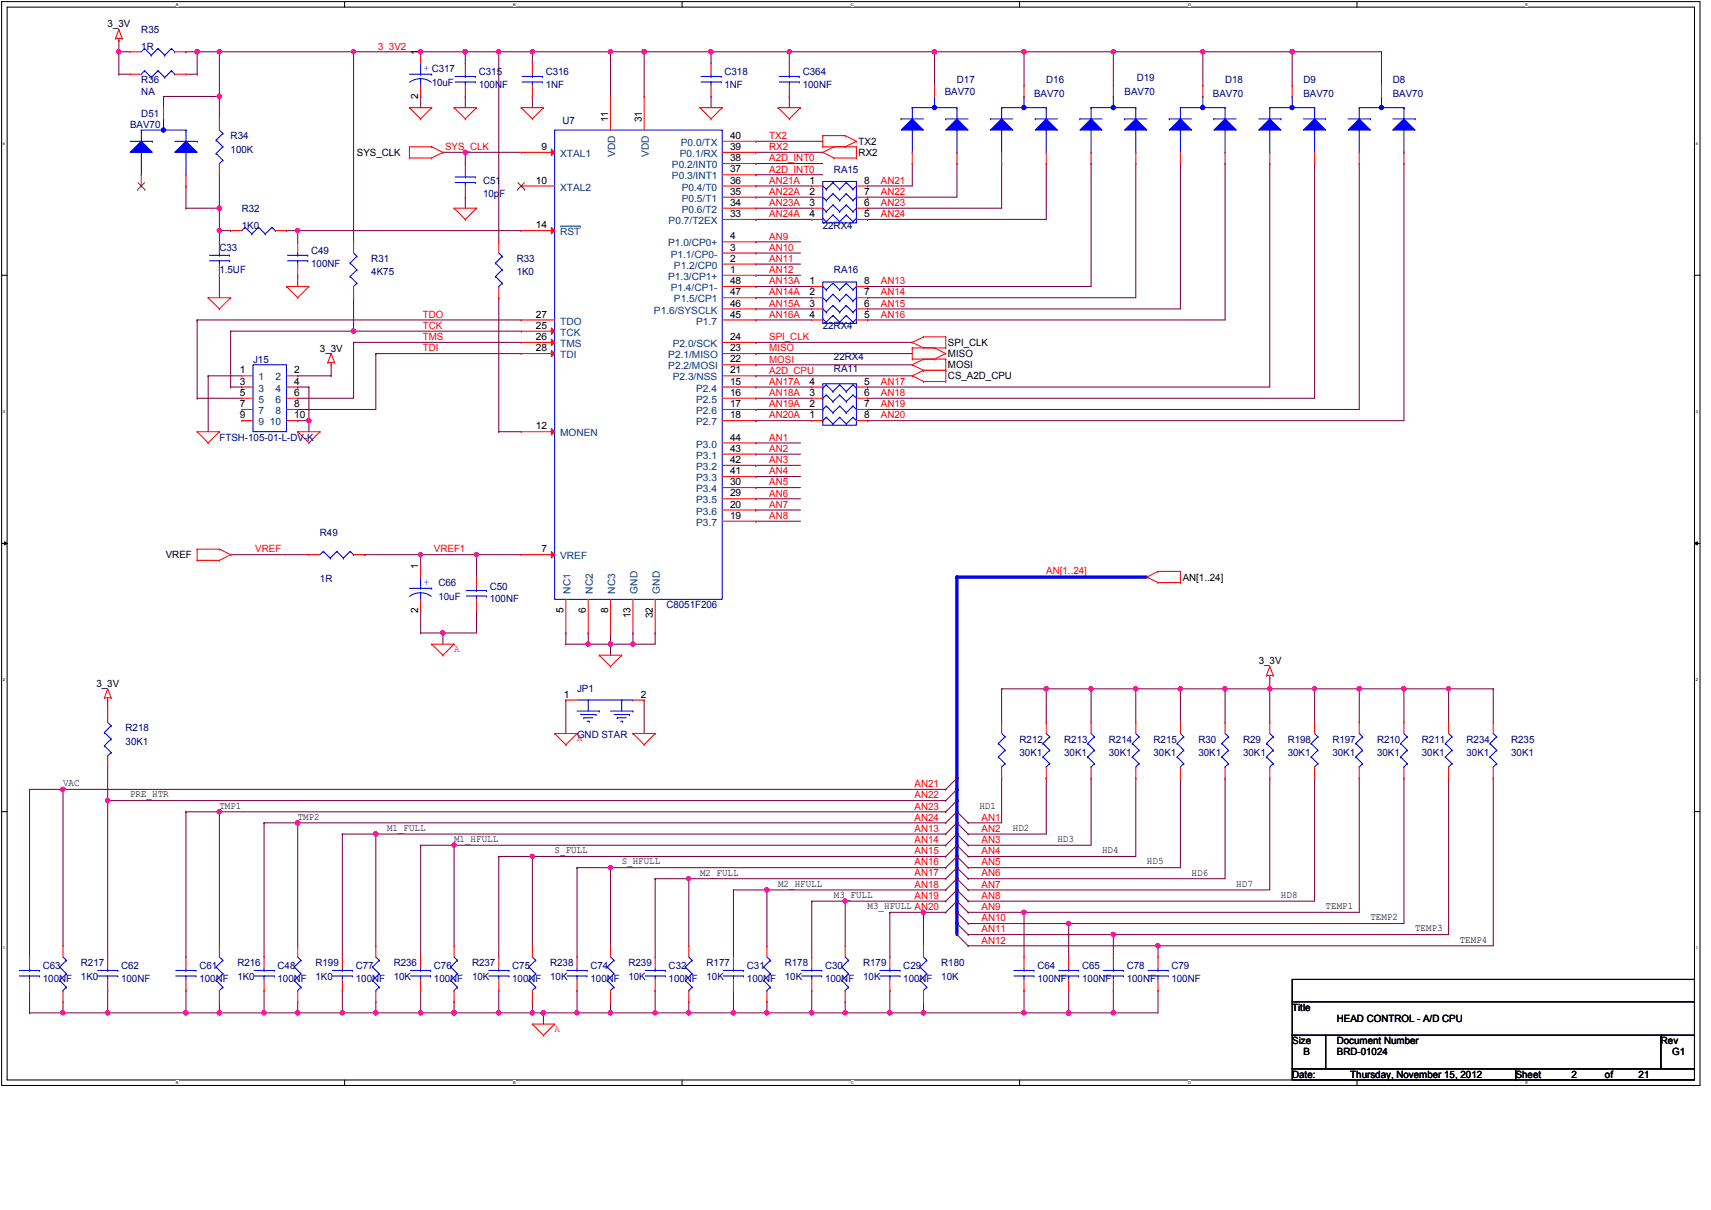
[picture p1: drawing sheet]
<svg xmlns="http://www.w3.org/2000/svg" width="420mm" height="297mm" viewBox="0 0 420 297" stroke-linecap="round" stroke-linejoin="round" font-family="sans-serif">
<defs><g id="words">
<g font-size="2.5">
<text x="26.4" y="6.7">3_3V</text>
<text x="102.7" y="13.6" transform="rotate(-90 102.7 13.6)">1</text>
<text x="102.7" y="24.3" transform="rotate(-90 102.7 24.3)">2</text>
<text x="149.3" y="30" transform="rotate(-90 149.3 30)">11</text>
<text x="157.5" y="30" transform="rotate(-90 157.5 30)">31</text>
<text x="179.2" y="34.1">40</text>
<text x="210.8" y="35.5">TX2</text>
<text x="87.6" y="38.3">SYS_CLK</text>
<text x="132.9" y="36.8">9</text>
<text x="179.2" y="39.6">38</text>
<text x="179.2" y="36.8">39</text>
<text x="210.8" y="38.3">RX2</text>
<text x="131.5" y="45.1">10</text>
<text x="179.2" y="45.1">36</text>
<text x="179.2" y="47.8">35</text>
<text x="179.2" y="42.3">37</text>
<text x="198.7" y="47.8">2</text>
<text x="198.7" y="45.1">1</text>
<text x="212.1" y="45.1">8</text>
<text x="212.1" y="47.8">7</text>
<text x="179.2" y="50.5">34</text>
<text x="179.2" y="53.3">33</text>
<text x="198.7" y="50.5">3</text>
<text x="198.7" y="53.3">4</text>
<text x="212.1" y="50.5">6</text>
<text x="212.1" y="53.3">5</text>
<text x="131.5" y="56">14</text>
<text x="179.2" y="58.8">4</text>
<text x="179.2" y="64.2">2</text>
<text x="179.2" y="61.5">3</text>
<text x="179.2" y="67">1</text>
<text x="179.2" y="69.7">48</text>
<text x="198.7" y="69.7">1</text>
<text x="212.1" y="69.7">8</text>
<text x="131.5" y="77.9">27</text>
<text x="179.2" y="72.5">47</text>
<text x="179.2" y="75.2">46</text>
<text x="179.2" y="77.9">45</text>
<text x="198.7" y="72.5">2</text>
<text x="198.7" y="75.2">3</text>
<text x="198.7" y="77.9">4</text>
<text x="212.1" y="75.2">6</text>
<text x="212.1" y="77.9">5</text>
<text x="212.1" y="72.5">7</text>
<text x="131.5" y="83.4">26</text>
<text x="131.5" y="80.7">25</text>
<text x="179.2" y="83.4">24</text>
<text x="78.5" y="86.3">3_3V</text>
<text x="131.5" y="86.2">28</text>
<text x="179.2" y="86.2">23</text>
<text x="179.2" y="88.9">22</text>
<text x="232.7" y="87.6">MISO</text>
<text x="232.7" y="84.9">SPI_CLK</text>
<text x="58.9" y="91.7">1</text>
<text x="58.9" y="94.4">3</text>
<text x="72.2" y="91.7">2</text>
<text x="72.2" y="94.4">4</text>
<text x="179.2" y="91.7">21</text>
<text x="179.2" y="94.4">15</text>
<text x="198.7" y="94.4">4</text>
<text x="212.1" y="94.4">5</text>
<text x="232.7" y="90.4">MOSI</text>
<text x="232.7" y="93.1">CS_A2D_CPU</text>
<text x="58.9" y="97.2">5</text>
<text x="58.9" y="99.9">7</text>
<text x="72.2" y="97.2">6</text>
<text x="72.2" y="99.9">8</text>
<text x="179.2" y="97.2">16</text>
<text x="179.2" y="99.9">17</text>
<text x="198.7" y="99.9">2</text>
<text x="198.7" y="97.2">3</text>
<text x="212.1" y="97.2">6</text>
<text x="212.1" y="99.9">7</text>
<text x="58.9" y="102.7">9</text>
<text x="72.2" y="102.7">10</text>
<text x="131.5" y="105.4">12</text>
<text x="179.2" y="102.7">18</text>
<text x="198.7" y="102.7">1</text>
<text x="212.1" y="102.7">8</text>
<text x="179.2" y="108.1">44</text>
<text x="179.2" y="110.9">43</text>
<text x="179.2" y="113.6">42</text>
<text x="179.2" y="116.4">41</text>
<text x="179.2" y="119.1">30</text>
<text x="179.2" y="121.8">29</text>
<text x="179.2" y="124.6">20</text>
<text x="179.2" y="127.3">19</text>
<text x="40.7" y="137">VREF</text>
<text x="132.9" y="135.6">7</text>
<text x="102.7" y="139.7" transform="rotate(-90 102.7 139.7)">1</text>
<text x="290.3" y="142.5">AN[1..24]</text>
<text x="102.7" y="150.4" transform="rotate(-90 102.7 150.4)">2</text>
<text x="138.3" y="150.4" transform="rotate(-90 138.3 150.4)">5</text>
<text x="143.8" y="150.4" transform="rotate(-90 143.8 150.4)">6</text>
<text x="149.3" y="150.4" transform="rotate(-90 149.3 150.4)">8</text>
<text x="154.8" y="151.8" transform="rotate(-90 154.8 151.8)">13</text>
<text x="160.2" y="151.8" transform="rotate(-90 160.2 151.8)">32</text>
<text x="309" y="163.1">3_3V</text>
<text x="23.7" y="168.6">3_3V</text>
<text x="138.4" y="171.2">1</text>
<text x="157.3" y="171.2">2</text>
<text x="15.5" y="193">VAC</text>
<text x="31.9" y="195.7">PRE_HTR</text>
<text x="53.9" y="198.5">TMP1</text>
<text x="73.1" y="201.2">TMP2</text>
<text x="95" y="203.9">M1_FULL</text>
<text x="240.4" y="198.5">HD1</text>
<text x="248.6" y="203.9">HD2</text>
<text x="111.5" y="206.7">M1_HFULL</text>
<text x="136.1" y="209.4">S_FULL</text>
<text x="259.6" y="206.7">HD3</text>
<text x="270.5" y="209.4">HD4</text>
<text x="152.6" y="212.2">S_HFULL</text>
<text x="171.8" y="214.9">M2_FULL</text>
<text x="281.5" y="212.2">HD5</text>
<text x="292.5" y="214.9">HD6</text>
<text x="191" y="217.6">M2_HFULL</text>
<text x="204.7" y="220.4">M3_FULL</text>
<text x="303.5" y="217.6">HD7</text>
<text x="314.4" y="220.4">HD8</text>
<text x="213" y="223.1">M3_HFULL AN20</text>
<text x="325.4" y="223.1">TEMP1</text>
<text x="336.4" y="225.9">TEMP2</text>
<text x="347.4" y="228.6">TEMP3</text>
<text x="358.3" y="231.3">TEMP4</text>
<text x="317.2" y="248.1">Title</text>
<text x="328.2" y="250.9">HEAD CONTROL - A/D CPU</text>
<text x="317.2" y="256.4">Size</text>
<text x="328.2" y="256.4">Document Number</text>
<text x="407.7" y="256.4">Rev</text>
<text x="319.9" y="259.1">B</text>
<text x="328.2" y="259.1">BRD-01024</text>
<text x="410.4" y="259.1">G1</text>
<text x="317.2" y="264.6">Date:</text>
<text x="331.5" y="264.6">Thursday, November 15, 2012</text>
<text x="372.1" y="264.6">Sheet</text>
<text x="385.8" y="264.6">2</text>
<text x="394" y="264.6">of</text>
<text x="402.2" y="264.6">21</text>
</g>
<g font-size="2.5" fill="#000080">
<text x="34.7" y="8.1">R35</text>
<text x="34.7" y="12.2">1R</text>
<text x="34.7" y="20.5">R36</text>
<text x="34.7" y="23.2">NA</text>
<text x="106" y="21">10uF</text>
<text x="117.5" y="18.5">C315</text>
<text x="117.5" y="21.6">100NF</text>
<text x="133.9" y="18.5">C316</text>
<text x="133.9" y="21.6">1NF</text>
<text x="177.8" y="18.5">C318</text>
<text x="177.8" y="21.6">1NF</text>
<text x="197.1" y="18.5">C364</text>
<text x="197.1" y="21.6">100NF</text>
<text x="231.9" y="23.2">BAV70</text>
<text x="234.9" y="20.5">D17</text>
<text x="253.8" y="23.8">BAV70</text>
<text x="256.8" y="20.5">D16</text>
<text x="276" y="23.2">BAV70</text>
<text x="279.1" y="19.9">D19</text>
<text x="297.7" y="23.8">BAV70</text>
<text x="300.7" y="20.5">D18</text>
<text x="319.9" y="20.5">D9</text>
<text x="319.9" y="23.8">BAV70</text>
<text x="341.9" y="20.5">D8</text>
<text x="341.9" y="23.8">BAV70</text>
<text x="34.7" y="28.7">D51</text>
<text x="31.9" y="31.4">BAV70</text>
<text x="56.6" y="34.2">R34</text>
<text x="138.1" y="30.3">U7</text>
<text x="56.6" y="37.5">100K</text>
<text x="118.6" y="45.1">C51</text>
<text x="204.7" y="42.4">RA15</text>
<text x="59.4" y="52">R32</text>
<text x="118.6" y="48.4">10pF</text>
<text x="59.4" y="56.1">1K0</text>
<text x="202" y="56.1">22RX4</text>
<text x="53.9" y="61.6">C33</text>
<text x="76.4" y="62.4">C49</text>
<text x="76.4" y="65.5">100NF</text>
<text x="91.2" y="64.4">R31</text>
<text x="126.8" y="64.4">R33</text>
<text x="53.9" y="67.1">1.5UF</text>
<text x="91.2" y="67.6">4K75</text>
<text x="126.8" y="67.6">1K0</text>
<text x="204.7" y="67.1">RA16</text>
<text x="202" y="80.8">22RX4</text>
<text x="62.1" y="89">J15</text>
<text x="204.7" y="88.5">22RX4</text>
<text x="204.7" y="91.2">RA11</text>
<text x="53.9" y="108.2">FTSH-105-01-L-DV-K</text>
<text x="78.5" y="131.5">R49</text>
<text x="78.5" y="142.8">1R</text>
<text x="107.6" y="143.9">C66</text>
<text x="107.6" y="147.2">10uF</text>
<text x="120.2" y="144.7">C50</text>
<text x="120.2" y="147.7">100NF</text>
<text x="163.6" y="149.4">C8051F206</text>
<text x="141.6" y="169.9">JP1</text>
<text x="30.8" y="179.5">R218</text>
<text x="30.8" y="182.8">30K1</text>
<text x="141.6" y="181.2">GND STAR</text>
<text x="250.3" y="182.3">R212</text>
<text x="250.3" y="185.6">30K1</text>
<text x="261.2" y="182.3">R213</text>
<text x="261.2" y="185.6">30K1</text>
<text x="272.2" y="182.3">R214</text>
<text x="272.2" y="185.6">30K1</text>
<text x="283.2" y="182.3">R215</text>
<text x="283.2" y="185.6">30K1</text>
<text x="294.2" y="182.3">R30</text>
<text x="294.2" y="185.6">30K1</text>
<text x="305.1" y="182.3">R29</text>
<text x="305.1" y="185.6">30K1</text>
<text x="316.1" y="182.3">R198</text>
<text x="316.1" y="185.6">30K1</text>
<text x="327.1" y="182.3">R197</text>
<text x="327.1" y="185.6">30K1</text>
<text x="338" y="182.3">R210</text>
<text x="338" y="185.6">30K1</text>
<text x="349" y="182.3">R211</text>
<text x="349" y="185.6">30K1</text>
<text x="360" y="182.3">R234</text>
<text x="360" y="185.6">30K1</text>
<text x="370.9" y="182.3">R235</text>
<text x="370.9" y="185.6">30K1</text>
<text x="10.5" y="238">C63</text>
<text x="19.9" y="237.1">R217</text>
<text x="29.7" y="238">C62</text>
<text x="48.9" y="238">C61</text>
<text x="58.3" y="237.1">R216</text>
<text x="68.1" y="238">C48</text>
<text x="77.4" y="237.1">R199</text>
<text x="87.3" y="238">C77</text>
<text x="96.7" y="237.1">R236</text>
<text x="106.5" y="238">C76</text>
<text x="115.9" y="237.1">R237</text>
<text x="125.7" y="238">C75</text>
<text x="135" y="237.1">R238</text>
<text x="145" y="238">C74</text>
<text x="154.3" y="237.1">R239</text>
<text x="164.1" y="238">C32</text>
<text x="173.4" y="237.1">R177</text>
<text x="183.3" y="238">C31</text>
<text x="192.7" y="237.1">R178</text>
<text x="202.5" y="238">C30</text>
<text x="211.9" y="237.1">R179</text>
<text x="221.7" y="238">C29</text>
<text x="231.1" y="237.1">R180</text>
<text x="254.7" y="238">C64</text>
<text x="265.6" y="238">C65</text>
<text x="276.6" y="238">C78</text>
<text x="287.6" y="238">C79</text>
<text x="10.5" y="241">100NF</text>
<text x="19.9" y="240.4">1K0</text>
<text x="29.7" y="241">100NF</text>
<text x="48.9" y="241">100NF</text>
<text x="58.3" y="240.4">1K0</text>
<text x="68.1" y="241">100NF</text>
<text x="77.4" y="240.4">1K0</text>
<text x="87.3" y="241">100NF</text>
<text x="96.7" y="240.4">10K</text>
<text x="106.5" y="241">100NF</text>
<text x="115.9" y="240.4">10K</text>
<text x="125.7" y="241">100NF</text>
<text x="135" y="240.4">10K</text>
<text x="145" y="241">100NF</text>
<text x="154.3" y="240.4">10K</text>
<text x="164.1" y="241">100NF</text>
<text x="173.4" y="240.4">10K</text>
<text x="183.3" y="241">100NF</text>
<text x="192.7" y="240.4">10K</text>
<text x="202.5" y="241">100NF</text>
<text x="211.9" y="240.4">10K</text>
<text x="221.7" y="241">100NF</text>
<text x="231.1" y="240.4">10K</text>
<text x="254.7" y="241">100NF</text>
<text x="265.6" y="241">100NF</text>
<text x="276.6" y="241">100NF</text>
<text x="287.6" y="241">100NF</text>
</g>
<g font-size="2.5" fill="#f00">
<text x="92.8" y="12.2">3_3V2</text>
<text x="188.8" y="34.1">TX2</text>
<text x="109.3" y="36.8">SYS_CLK</text>
<text x="188.8" y="36.8">RX2</text>
<text x="188.8" y="39.6">A2D_INT0</text>
<text x="188.8" y="42.3">A2D_INT0</text>
<text x="188.8" y="45.1">AN21A</text>
<text x="188.8" y="47.8">AN22A</text>
<text x="216.2" y="45.1">AN21</text>
<text x="216.2" y="47.8">AN22</text>
<text x="188.8" y="50.6">AN23A</text>
<text x="188.8" y="53.3">AN24A</text>
<text x="216.2" y="50.6">AN23</text>
<text x="216.2" y="53.3">AN24</text>
<text x="188.8" y="58.8">AN9</text>
<text x="188.8" y="64.3">AN11</text>
<text x="188.8" y="61.6">AN10</text>
<text x="188.8" y="67">AN12</text>
<text x="188.8" y="69.8">AN13A</text>
<text x="216.2" y="69.8">AN13</text>
<text x="103.8" y="78">TDO</text>
<text x="188.8" y="72.5">AN14A</text>
<text x="188.8" y="75.3">AN15A</text>
<text x="188.8" y="78">AN16A</text>
<text x="216.2" y="75.3">AN15</text>
<text x="216.2" y="72.5">AN14</text>
<text x="216.2" y="78">AN16</text>
<text x="103.8" y="83.5">TMS</text>
<text x="103.8" y="80.7">TCK</text>
<text x="188.8" y="83.5">SPI_CLK</text>
<text x="103.8" y="86.2">TDI</text>
<text x="188.8" y="86.2">MISO</text>
<text x="188.8" y="89">MOSI</text>
<text x="188.8" y="94.5">AN17A</text>
<text x="188.8" y="91.7">A2D_CPU</text>
<text x="216.2" y="94.5">AN17</text>
<text x="188.8" y="97.2">AN18A</text>
<text x="188.8" y="100">AN19A</text>
<text x="216.2" y="100">AN19</text>
<text x="216.2" y="97.2">AN18</text>
<text x="188.8" y="102.7">AN20A</text>
<text x="216.2" y="102.7">AN20</text>
<text x="188.8" y="108.2">AN1</text>
<text x="188.8" y="113.7">AN3</text>
<text x="188.8" y="110.9">AN2</text>
<text x="188.8" y="116.4">AN4</text>
<text x="188.8" y="119.1">AN5</text>
<text x="188.8" y="121.9">AN6</text>
<text x="188.8" y="124.6">AN7</text>
<text x="188.8" y="127.4">AN8</text>
<text x="62.7" y="135.6">VREF</text>
<text x="106.5" y="135.6">VREF1</text>
<text x="256.8" y="140.8">AN[1..24]</text>
<text x="111.5" y="160.1">A</text>
<text x="141.6" y="182">A</text>
<text x="224.5" y="196">AN22</text>
<text x="224.5" y="193.2">AN21</text>
<text x="224.5" y="198.7">AN23</text>
<text x="224.5" y="201.4">AN24</text>
<text x="241" y="201.4">AN1</text>
<text x="224.5" y="206.9">AN14</text>
<text x="224.5" y="209.7">AN15</text>
<text x="224.5" y="204.2">AN13</text>
<text x="241" y="209.7">AN4</text>
<text x="241" y="204.2">AN2</text>
<text x="241" y="206.9">AN3</text>
<text x="224.5" y="212.4">AN16</text>
<text x="224.5" y="215.1">AN17</text>
<text x="241" y="212.4">AN5</text>
<text x="241" y="215.1">AN6</text>
<text x="224.5" y="220.6">AN19</text>
<text x="224.5" y="217.9">AN18</text>
<text x="241" y="217.9">AN7</text>
<text x="241" y="220.6">AN8</text>
<text x="241" y="226.1">AN10</text>
<text x="241" y="223.4">AN9</text>
<text x="241" y="231.6">AN12</text>
<text x="241" y="228.8">AN11</text>
<text x="136.1" y="253.3">A</text>
</g>
<g font-size="2.5" fill="#00f">
<text x="104.1" y="17.4">+ C317</text>
<text x="104.1" y="143.6">+</text>
</g>
<g font-size="2.5" fill="#004080">
<text x="167.1" y="35.8">P0.0/TX</text>
<text x="137.5" y="38.5">XTAL1</text>
<text x="151" y="38.6" transform="rotate(-90 151 38.6)">VDD</text>
<text x="159.3" y="38.6" transform="rotate(-90 159.3 38.6)">VDD</text>
<text x="164.9" y="41.3">P0.2/INT0</text>
<text x="166.9" y="38.5">P0.1/RX</text>
<text x="137.5" y="46.8">XTAL2</text>
<text x="164.9" y="44">P0.3/INT1</text>
<text x="167.3" y="46.8">P0.4/T0</text>
<text x="167.3" y="49.5">P0.5/T1</text>
<text x="167.3" y="52.2">P0.6/T2</text>
<text x="137.5" y="57.8">RST</text>
<text x="164.1" y="55">P0.7/T2EX</text>
<text x="164" y="60.5">P1.0/CP0+</text>
<text x="164.6" y="63.3">P1.1/CP0-</text>
<text x="165.4" y="66">P1.2/CP0</text>
<text x="164" y="68.7">P1.3/CP1+</text>
<text x="164.6" y="71.5">P1.4/CP1-</text>
<text x="160.5" y="77">P1.6/SYSCLK</text>
<text x="165.4" y="74.2">P1.5/CP1</text>
<text x="137.5" y="79.7">TDO</text>
<text x="137.5" y="82.4">TCK</text>
<text x="170.9" y="79.7">P1.7</text>
<text x="137.5" y="87.9">TDI</text>
<text x="137.5" y="85.2">TMS</text>
<text x="164" y="87.9">P2.1/MISO</text>
<text x="165.1" y="85.2">P2.0/SCK</text>
<text x="63.5" y="93.4">1</text>
<text x="67.6" y="93.4">2</text>
<text x="164" y="90.7">P2.2/MOSI</text>
<text x="165.1" y="93.4">P2.3/NSS</text>
<text x="63.5" y="96.1">3</text>
<text x="63.5" y="98.9">5</text>
<text x="63.5" y="101.6">7</text>
<text x="67.6" y="96.1">4</text>
<text x="67.6" y="98.9">6</text>
<text x="67.6" y="101.6">8</text>
<text x="170.9" y="96.1">P2.4</text>
<text x="170.9" y="98.9">P2.5</text>
<text x="170.9" y="101.6">P2.6</text>
<text x="63.5" y="104.4">9</text>
<text x="66.3" y="104.4">10</text>
<text x="137.5" y="107.1">MONEN</text>
<text x="170.9" y="104.4">P2.7</text>
<text x="170.9" y="109.9">P3.0</text>
<text x="170.9" y="112.6">P3.1</text>
<text x="170.9" y="115.4">P3.2</text>
<text x="170.9" y="118.1">P3.3</text>
<text x="170.9" y="120.8">P3.4</text>
<text x="170.9" y="123.6">P3.5</text>
<text x="170.9" y="126.3">P3.6</text>
<text x="170.9" y="129.1">P3.7</text>
<text x="137.5" y="137.3">VREF</text>
<text x="140" y="145.8" transform="rotate(-90 140 145.8)">NC1</text>
<text x="145.5" y="145.8" transform="rotate(-90 145.5 145.8)">NC2</text>
<text x="151" y="145.8" transform="rotate(-90 151 145.8)">NC3</text>
<text x="156.5" y="145.8" transform="rotate(-90 156.5 145.8)">GND</text>
<text x="162" y="145.8" transform="rotate(-90 162 145.8)">GND</text>
</g>
<g font-size="1">
<text x="43.1" y="1.4">A</text>
<text x="126" y="1.4">B</text>
<text x="208.8" y="1.4">C</text>
<text x="291.7" y="1.4">D</text>
<text x="374.5" y="1.4">E</text>
<text x=".7" y="35.5">4</text>
<text x="416.3" y="35.5">4</text>
<text x=".7" y="101.4">3</text>
<text x="416.3" y="101.4">3</text>
<text x=".7" y="167.2">2</text>
<text x="416.3" y="167.2">2</text>
<text x=".7" y="233">1</text>
<text x="416.3" y="233">1</text>
<text x="43.1" y="266.1">A</text>
<text x="126" y="266.1">B</text>
<text x="208.8" y="266.1">C</text>
<text x="291.7" y="266.1">D</text>
<text x="374.5" y="266.1">E</text>
</g>
</g></defs>
<path d="M.4 .4h416.9v266h-416.9zM1.7 1.7h414.2v263.4h-414.2z" fill="none" stroke="#000" stroke-width=".25"/>
<g fill="#fff">
<path d="M43.1 .5h.7v1.1h-.7z"/>
<path d="M43.1 265.2h.7v1.1h-.7z"/>
</g>
<path d="M84.6 .4v1.3M84.6 265.1v1.3" fill="none" stroke="#000" stroke-width=".25"/>
<g fill="#fff">
<path d="M126 .5h.6v1.1h-.6z"/>
<path d="M126 265.2h.6v1.1h-.6z"/>
</g>
<path d="M167.4 .4v1.3M167.4 265.1v1.3" fill="none" stroke="#000" stroke-width=".25"/>
<g fill="#fff">
<path d="M208.8 .5h.7v1.1h-.7z"/>
<path d="M208.8 265.2h.7v1.1h-.7z"/>
</g>
<path d="M250.3 .4v1.3M250.3 265.1v1.3" fill="none" stroke="#000" stroke-width=".25"/>
<g fill="#fff">
<path d="M291.7 .5h.7v1.1h-.7z"/>
<path d="M291.7 265.2h.7v1.1h-.7z"/>
</g>
<path d="M333.1 .4v1.3M333.1 265.1v1.3" fill="none" stroke="#000" stroke-width=".25"/>
<g fill="#fff">
<path d="M374.5 .5h.6v1.1h-.6z"/>
<path d="M374.5 265.2h.6v1.1h-.6z"/>
<path d="M.7 34.6h.6v1.1h-.6z"/>
<path d="M416.3 34.6h.5v1.1h-.5z"/>
<path d="M.7 100.5h.6v1.1h-.6z"/>
<path d="M416.3 100.5h.5v1.1h-.5z"/>
</g>
<path d="M.4 67.6h1.3M415.9 67.6h1.4" fill="none" stroke="#000" stroke-width=".25"/>
<g fill="#fff">
<path d="M.7 166.3h.6v1.1h-.6z"/>
<path d="M416.3 166.3h.5v1.1h-.5z"/>
</g>
<path d="M.4 133.4h1.3M1.1 133l.6 .4-.6 .4zM415.9 133.4l.7-.4v.8zM415.9 133.4h1.4" fill="none" stroke="#000" stroke-width=".25"/>
<path d="M1.1 133l.6 .4-.6 .4zM415.9 133.4l.7-.4v.8z" fill="#000"/>
<g fill="#fff">
<path d="M.7 232.1h.6v1.1h-.6z"/>
<path d="M416.3 232.1h.5v1.1h-.5z"/>
</g>
<path d="M.4 199.2h1.3M415.9 199.2h1.4" fill="none" stroke="#000" stroke-width=".25"/>
<g fill="none" stroke="#800040" stroke-width=".25">
<path d="M114.2 37.4h.1M114.2 37.4h13.7M53.9 56.6h.1M53.9 56.6v2.8M73.1 56.6h.1M73.1 56.6v2.8M114.2 48.4h.1M114.2 48.4v2.7M185.5 59.4h.1M185.5 59.4h11M92.3 86.8h.1M92.3 86.8h35.6"/>
<path d="M185.5 95h.1M185.5 92.3h.1M185.5 95h13.8M185.5 92.3h38.4M185.5 103.3h.1M185.5 108.7h.1M185.5 103.3h13.8M185.5 108.7h11M117 136.1h.1M117 136.1h10.9M185.5 122.4h.1M185.5 127.9h.1"/>
<path d="M185.5 122.4h11M185.5 127.9h11"/>
</g>
<circle cx="73" cy="56.6" r=".54" fill="#f0f"/>
<circle cx="73" cy="56.6" r=".54" fill="none" stroke="#f0f" stroke-width=".25"/>
<path d="M114.2 37.4h.1M114.2 37.4v2.7M185.5 114.2h.1M185.5 114.2h11" fill="none" stroke="#800040" stroke-width=".25"/>
<circle cx="114.2" cy="37.4" r=".54" fill="#f0f"/>
<circle cx="114.2" cy="37.4" r=".54" fill="none" stroke="#f0f" stroke-width=".25"/>
<path d="M53.9 56.6h.1M53.9 56.6h2.7" fill="none" stroke="#800040" stroke-width=".25"/>
<circle cx="53.8" cy="56.6" r=".54" fill="#f0f"/>
<circle cx="53.8" cy="56.6" r=".54" fill="none" stroke="#f0f" stroke-width=".25"/>
<path d="M117 136.1h.1M117 136.1v5.5" fill="none" stroke="#800040" stroke-width=".25"/>
<circle cx="116.9" cy="136.1" r=".54" fill="#f0f"/>
<circle cx="116.9" cy="136.1" r=".54" fill="none" stroke="#f0f" stroke-width=".25"/>
<g fill="none" stroke="#800040" stroke-width=".25">
<path d="M108.7 37.4h.1M108.7 37.4h5.5M114.2 23.7h.1M114.2 23.7v2.7M185.5 37.4h.1M185.5 34.7h.1M185.5 37.4h16.5M185.5 34.7h16.5M193.8 23.7h.1M193.8 23.7v2.7M70.3 56.6h.1M70.3 56.6h2.8"/>
<path d="M185.5 40.1h.1M185.5 40.1h16.5M73.1 67.6h.1M73.1 67.6v2.7M185.5 64.8h.1M185.5 62.1h.1M185.5 64.8h11M185.5 62.1h11M86.8 84h.1M86.8 84h41.1M92.3 86.8h.1M92.3 86.8v13.7"/>
<path d="M185.5 86.8h.1M185.5 97.8h.1M185.5 89.5h.1M185.5 84h.1M185.5 86.8h38.4M185.5 97.8h13.8M185.5 84h38.4M185.5 89.5h38.4M185.5 117h.1M185.5 100.5h.1M185.5 119.7h.1M185.5 117h11"/>
<path d="M185.5 100.5h13.8M185.5 119.7h11M56.6 136.1h.1M56.6 136.1h19.2M103.3 136.1h.1M103.3 136.1h13.7"/>
</g>
<circle cx="103.2" cy="136.1" r=".54" fill="#f0f"/>
<circle cx="103.2" cy="136.1" r=".54" fill="none" stroke="#f0f" stroke-width=".25"/>
<g fill="none" stroke="#800040" stroke-width=".25">
<path d="M29.2 12.7h.1M29.2 12.7h2.7M103.3 23.7h.1M103.3 23.7v2.7M73.1 56.6h.1M73.1 56.6h54.8M185.5 42.9h.1M185.5 45.6h.1M185.5 48.4h.1M185.5 51.1h.1M185.5 53.9h.1M185.5 42.9h16.5"/>
<path d="M185.5 45.6h13.8M185.5 48.4h13.8M185.5 51.1h13.8M185.5 53.9h13.8M213 45.6h.1M213 48.4h.1M213 45.6h10.9M213 48.4h21.9M48.4 78.5h.1M48.4 78.5h79.5M48.4 78.5v19.3M53.9 67.6h.1"/>
<path d="M53.9 67.6v5.5M122.4 73.1h.1M122.4 73.1v32.9M185.5 67.6h.1M185.5 70.3h.1M185.5 73.1h.1M185.5 75.8h.1M185.5 78.5h.1M185.5 67.6h11M185.5 78.5h13.8M185.5 75.8h13.8M185.5 70.3h13.8"/>
<path d="M185.5 73.1h13.8M213 75.8h.1M213 70.3h.1M213 75.8h76.8M213 70.3h54.8M213 95h.1M213 95h98.7M122.4 106h.1M122.4 106h5.5M185.5 111.5h.1M185.5 111.5h11M213 100.5h.1"/>
<path d="M213 100.5h120.7M89.5 136.1h.1M89.5 136.1h13.8M103.3 136.1h.1M103.3 136.1v2.8M185.5 125.2h.1M185.5 125.2h11M289.8 169.1h.1M289.8 169.1v8.2M366.5 169.1h.1M366.5 169.1v8.2"/>
</g>
<path d="M234.9 204.7v2.8" fill="none" stroke="#00f" stroke-width=".8"/>
<circle cx="234.9" cy="204.7" r=".4" fill="#00f"/>
<path d="M344.6 169.1h.1M344.6 169.1h21.9M355.6 169.1h.1" fill="none" stroke="#800040" stroke-width=".25"/>
<circle cx="344.6" cy="169.1" r=".54" fill="#f0f"/>
<circle cx="344.6" cy="169.1" r=".54" fill="none" stroke="#f0f" stroke-width=".25"/>
<path d="M333.7 169.1h.1M333.7 169.1h10.9" fill="none" stroke="#800040" stroke-width=".25"/>
<circle cx="333.6" cy="169.1" r=".54" fill="#f0f"/>
<circle cx="333.6" cy="169.1" r=".54" fill="none" stroke="#f0f" stroke-width=".25"/>
<path d="M256.8 169.1h.1M256.8 169.1v8.2" fill="none" stroke="#800040" stroke-width=".25"/>
<path d="M234.9 215.7v2.7" fill="none" stroke="#00f" stroke-width=".8"/>
<circle cx="234.9" cy="215.7" r=".4" fill="#00f"/>
<path d="M267.8 169.1h.1M267.8 169.1h11" fill="none" stroke="#800040" stroke-width=".25"/>
<circle cx="267.8" cy="169.1" r=".54" fill="#f0f"/>
<circle cx="267.8" cy="169.1" r=".54" fill="none" stroke="#f0f" stroke-width=".25"/>
<path d="M234.9 196.5v2.8" fill="none" stroke="#00f" stroke-width=".8"/>
<circle cx="234.9" cy="196.5" r=".4" fill="#00f"/>
<path d="M234.9 213v2.7" fill="none" stroke="#00f" stroke-width=".8"/>
<circle cx="234.9" cy="213" r=".4" fill="#00f"/>
<path d="M311.7 166.3h.1M311.7 166.3v2.8M355.6 169.1h.1M355.6 169.1v8.2" fill="none" stroke="#800040" stroke-width=".25"/>
<circle cx="355.6" cy="169.1" r=".54" fill="#f0f"/>
<circle cx="355.6" cy="169.1" r=".54" fill="none" stroke="#f0f" stroke-width=".25"/>
<path d="M234.9 193.8v2.7" fill="none" stroke="#00f" stroke-width=".8"/>
<circle cx="234.9" cy="193.8" r=".4" fill="#00f"/>
<path d="M289.8 169.1h.1M289.8 169.1h10.9" fill="none" stroke="#800040" stroke-width=".25"/>
<circle cx="289.7" cy="169.1" r=".54" fill="#f0f"/>
<circle cx="289.7" cy="169.1" r=".54" fill="none" stroke="#f0f" stroke-width=".25"/>
<path d="M278.8 169.1h.1M278.8 169.1h11" fill="none" stroke="#800040" stroke-width=".25"/>
<circle cx="278.8" cy="169.1" r=".54" fill="#f0f"/>
<circle cx="278.8" cy="169.1" r=".54" fill="none" stroke="#f0f" stroke-width=".25"/>
<path d="M300.7 169.1h.1M300.7 169.1h11" fill="none" stroke="#800040" stroke-width=".25"/>
<circle cx="311.7" cy="169.1" r=".54" fill="#f0f"/>
<circle cx="311.7" cy="169.1" r=".54" fill="none" stroke="#f0f" stroke-width=".25"/>
<circle cx="300.7" cy="169.1" r=".54" fill="#f0f"/>
<circle cx="300.7" cy="169.1" r=".54" fill="none" stroke="#f0f" stroke-width=".25"/>
<path d="M234.9 199.3v2.7" fill="none" stroke="#00f" stroke-width=".8"/>
<circle cx="234.9" cy="199.3" r=".4" fill="#00f"/>
<path d="M234.9 207.5v2.7" fill="none" stroke="#00f" stroke-width=".8"/>
<circle cx="234.9" cy="207.5" r=".4" fill="#00f"/>
<path d="M245.9 169.1h.1M245.9 169.1v8.2M245.9 169.1h21.9M256.8 169.1h.1M333.7 169.1h.1M333.7 169.1v8.2" fill="none" stroke="#800040" stroke-width=".25"/>
<circle cx="256.8" cy="169.1" r=".54" fill="#f0f"/>
<circle cx="256.8" cy="169.1" r=".54" fill="none" stroke="#f0f" stroke-width=".25"/>
<path d="M300.7 169.1h.1M300.7 169.1v8.2M311.7 169.1h.1M311.7 169.1h11M322.7 169.1h.1M322.7 169.1v8.2" fill="none" stroke="#800040" stroke-width=".25"/>
<path d="M234.9 202v2.7" fill="none" stroke="#00f" stroke-width=".8"/>
<circle cx="234.9" cy="202" r=".4" fill="#00f"/>
<path d="M234.9 191v2.8" fill="none" stroke="#00f" stroke-width=".8"/>
<circle cx="234.9" cy="191" r=".4" fill="#00f"/>
<path d="M234.9 141.6v49.4" fill="none" stroke="#00f" stroke-width=".8"/>
<circle cx="234.9" cy="141.6" r=".4" fill="#00f"/>
<path d="M278.8 169.1h.1M278.8 169.1v8.2M311.7 169.1h.1M311.7 169.1v8.2M344.6 169.1h.1M344.6 169.1v8.2" fill="none" stroke="#800040" stroke-width=".25"/>
<path d="M234.9 210.2v2.8" fill="none" stroke="#00f" stroke-width=".8"/>
<circle cx="234.9" cy="210.2" r=".4" fill="#00f"/>
<path d="M29.2 10h.1M29.2 10v2.7" fill="none" stroke="#800040" stroke-width=".25"/>
<circle cx="29.2" cy="12.7" r=".54" fill="#f0f"/>
<circle cx="29.2" cy="12.7" r=".54" fill="none" stroke="#f0f" stroke-width=".25"/>
<path d="M322.7 169.1h.1M322.7 169.1h11" fill="none" stroke="#800040" stroke-width=".25"/>
<circle cx="322.7" cy="169.1" r=".54" fill="#f0f"/>
<circle cx="322.7" cy="169.1" r=".54" fill="none" stroke="#f0f" stroke-width=".25"/>
<path d="M267.8 169.1h.1M267.8 169.1v8.2" fill="none" stroke="#800040" stroke-width=".25"/>
<path d="M234.9 218.4v2.8" fill="none" stroke="#00f" stroke-width=".8"/>
<circle cx="234.9" cy="218.4" r=".4" fill="#00f"/>
<path d="M234.9 221.2v2.7" fill="none" stroke="#00f" stroke-width=".8"/>
<circle cx="234.9" cy="221.2" r=".4" fill="#00f"/>
<path d="M234.9 226.7v2.7" fill="none" stroke="#00f" stroke-width=".8"/>
<circle cx="234.9" cy="226.7" r=".4" fill="#00f"/>
<path d="M218.4 223.9h.1M218.4 223.9v11" fill="none" stroke="#800040" stroke-width=".25"/>
<path d="M234.9 141.6h46.7" fill="none" stroke="#00f" stroke-width=".8"/>
<circle cx="234.9" cy="141.6" r=".4" fill="#00f"/>
<path d="M26.4 196.5h.1M26.4 196.5v38.4M53.9 199.3h.1M53.9 199.3v32.9M111.5 207.5h.1M111.5 207.5h120.7M149.9 213h.1M149.9 213h82.3" fill="none" stroke="#800040" stroke-width=".25"/>
<circle cx="149.8" cy="212.9" r=".54" fill="#f0f"/>
<circle cx="149.8" cy="212.9" r=".54" fill="none" stroke="#f0f" stroke-width=".25"/>
<path d="M289.8 191h.1M289.8 191v22h-52.1M355.6 191h.1M355.6 191v38.4M130.7 210.2h.1M130.7 210.2h101.5M188.3 218.4h.1M188.3 218.4v13.8M237.7 210.2h.1M237.7 213h.1M237.7 210.2h41.1" fill="none" stroke="#800040" stroke-width=".25"/>
<circle cx="130.7" cy="210.2" r=".54" fill="#f0f"/>
<circle cx="130.7" cy="210.2" r=".54" fill="none" stroke="#f0f" stroke-width=".25"/>
<path d="M7.3 193.8v41.1M53.9 199.3h.1M53.9 199.3h178.3M130.7 210.2h.1M130.7 210.2v22M149.9 213h.1M149.9 213v19.2M7.3 234.9h.1" fill="none" stroke="#800040" stroke-width=".25"/>
<circle cx="53.8" cy="199.2" r=".54" fill="#f0f"/>
<circle cx="53.8" cy="199.2" r=".54" fill="none" stroke="#f0f" stroke-width=".25"/>
<path d="M311.7 191h.1M311.7 191v27.4M180 218.4h.1M180 218.4v16.5M262.3 226.7h.1M262.3 226.7h82.3" fill="none" stroke="#800040" stroke-width=".25"/>
<circle cx="262.3" cy="226.7" r=".54" fill="#f0f"/>
<circle cx="262.3" cy="226.7" r=".54" fill="none" stroke="#f0f" stroke-width=".25"/>
<path d="M322.7 191h.1M322.7 191v30.2M84 204.7h.1M84 204.7h8.3M111.5 207.5h.1M111.5 207.5v24.7M237.7 204.7h.1M237.7 204.7h19.1" fill="none" stroke="#800040" stroke-width=".25"/>
<circle cx="111.4" cy="207.4" r=".54" fill="#f0f"/>
<circle cx="111.4" cy="207.4" r=".54" fill="none" stroke="#f0f" stroke-width=".25"/>
<path d="M256.8 191h.1M256.8 191v13.7M267.8 191h.1M267.8 191v16.5h-30.1M84 204.7h.1M84 204.7v30.2M103.3 207.5h.1M103.3 207.5v27.4M237.7 207.5h.1M207.5 221.2h.1M207.5 221.2h24.7" fill="none" stroke="#800040" stroke-width=".25"/>
<circle cx="207.4" cy="221.2" r=".54" fill="#f0f"/>
<circle cx="207.4" cy="221.2" r=".54" fill="none" stroke="#f0f" stroke-width=".25"/>
<path d="M366.5 191h.1M366.5 191v41.2M141.6 213h.1M141.6 213v21.9M251.4 223.9h.1M251.4 223.9h82.3" fill="none" stroke="#800040" stroke-width=".25"/>
<circle cx="251.3" cy="223.9" r=".54" fill="#f0f"/>
<circle cx="251.3" cy="223.9" r=".54" fill="none" stroke="#f0f" stroke-width=".25"/>
<g fill="none" stroke="#800040" stroke-width=".25">
<path d="M45.6 199.3h.1M45.6 199.3v35.6M245.9 191h.1M245.9 191v11M278.8 191h.1M278.8 191v19.2M300.7 191h.1M300.7 191v24.7h-63M333.7 191h.1M333.7 191v32.9M344.6 191h.1M344.6 191v35.7"/>
<path d="M160.8 215.7h.1M160.8 215.7v19.2M169.1 215.7h.1M169.1 215.7h63.1M237.7 215.7h.1M237.7 218.4h.1M237.7 218.4h74"/>
</g>
<circle cx="169.1" cy="215.7" r=".54" fill="#f0f"/>
<circle cx="169.1" cy="215.7" r=".54" fill="none" stroke="#f0f" stroke-width=".25"/>
<path d="M26.4 196.5h.1M26.4 196.5h205.8M122.4 210.2h.1M122.4 210.2v24.7M141.6 213h.1M141.6 213h8.3M199.3 221.2h.1M199.3 221.2v13.7" fill="none" stroke="#800040" stroke-width=".25"/>
<circle cx="26.4" cy="196.5" r=".54" fill="#f0f"/>
<circle cx="26.4" cy="196.5" r=".54" fill="none" stroke="#f0f" stroke-width=".25"/>
<path d="M15.5 193.8h.1M15.5 193.8h216.7" fill="none" stroke="#800040" stroke-width=".25"/>
<circle cx="15.4" cy="193.7" r=".54" fill="#f0f"/>
<circle cx="15.4" cy="193.7" r=".54" fill="none" stroke="#f0f" stroke-width=".25"/>
<path d="M64.8 202h.1M64.8 202v32.9M169.1 215.7h.1M169.1 215.7v16.5M188.3 218.4h.1M188.3 218.4h43.9" fill="none" stroke="#800040" stroke-width=".25"/>
<circle cx="188.2" cy="218.4" r=".54" fill="#f0f"/>
<circle cx="188.2" cy="218.4" r=".54" fill="none" stroke="#f0f" stroke-width=".25"/>
<path d="M237.7 202h.1M237.7 202h8.2M207.5 221.2h.1M207.5 221.2v11M284.3 232.2h.1M284.3 232.2h82.2" fill="none" stroke="#800040" stroke-width=".25"/>
<circle cx="284.2" cy="232.1" r=".54" fill="#f0f"/>
<circle cx="284.2" cy="232.1" r=".54" fill="none" stroke="#f0f" stroke-width=".25"/>
<path d="M73.1 202h.1M73.1 202v30.2" fill="none" stroke="#800040" stroke-width=".25"/>
<circle cx="73" cy="201.9" r=".54" fill="#f0f"/>
<circle cx="73" cy="201.9" r=".54" fill="none" stroke="#f0f" stroke-width=".25"/>
<path d="M73.1 202h.1M73.1 202h159.1" fill="none" stroke="#800040" stroke-width=".25"/>
<circle cx="73" cy="201.9" r=".54" fill="#f0f"/>
<circle cx="73" cy="201.9" r=".54" fill="none" stroke="#f0f" stroke-width=".25"/>
<path d="M92.3 204.7h.1M92.3 204.7v27.5M237.7 221.2h.1M237.7 221.2h85" fill="none" stroke="#800040" stroke-width=".25"/>
<circle cx="92.2" cy="204.7" r=".54" fill="#f0f"/>
<circle cx="92.2" cy="204.7" r=".54" fill="none" stroke="#f0f" stroke-width=".25"/>
<path d="M234.9 223.9v2.8" fill="none" stroke="#00f" stroke-width=".8"/>
<circle cx="234.9" cy="223.9" r=".4" fill="#00f"/>
<g fill="none" stroke="#800040" stroke-width=".25">
<path d="M53.9 51.1h.1M53.9 51.1v5.5M213 51.1h.1M213 53.9h.1M223.9 40.1h.1M223.9 40.1v5.5M234.9 40.1h.1M234.9 40.1v8.3M245.9 40.1h.1M245.9 40.1v11h-32.9M256.8 40.1h.1M256.8 40.1v13.8h-43.8"/>
<path d="M267.8 40.1h.1M267.8 40.1v30.2M278.8 40.1h.1M278.8 40.1v33h-65.8M289.8 40.1h.1M289.8 40.1v35.7M300.7 40.1h.1M300.7 40.1v38.4h-87.7M311.7 40.1h.1M311.7 40.1v54.9M322.7 40.1h.1M322.7 40.1v57.7h-109.7"/>
<path d="M333.7 40.1h.1M333.7 40.1v60.4M344.6 40.1h.1M344.6 40.1v63.2h-131.6M213 73.1h.1M213 78.5h.1M213 97.8h.1M213 103.3h.1M237.7 232.2h.1M237.7 232.2h46.6M273.3 229.4h.1M273.3 229.4v5.5"/>
<path d="M273.3 229.4h82.3M284.3 232.2h.1M284.3 232.2v2.7"/>
</g>
<circle cx="273.3" cy="229.4" r=".54" fill="#f0f"/>
<circle cx="273.3" cy="229.4" r=".54" fill="none" stroke="#f0f" stroke-width=".25"/>
<g fill="none" stroke="#800040" stroke-width=".25">
<path d="M130.7 23.7h.1M130.7 23.7v2.7M174.5 23.7h.1M174.5 23.7v2.7M56.6 81.3h.1M56.6 81.3v13.7M86.8 84h.1M86.8 84v13.8M138.9 155.4h.1M138.9 155.4v2.7M155.4 158.1h.1M160.8 155.4h.1"/>
<path d="M160.8 155.4v2.7h-5.4M237.7 229.4h.1M237.7 229.4h35.6M251.4 223.9h.1M251.4 223.9v11M262.3 226.7h.1M262.3 226.7v8.2"/>
</g>
<circle cx="155.3" cy="158.1" r=".54" fill="#f0f"/>
<circle cx="155.3" cy="158.1" r=".54" fill="none" stroke="#f0f" stroke-width=".25"/>
<path d="M144.4 158.1h.1M144.4 158.1h5.5" fill="none" stroke="#800040" stroke-width=".25"/>
<circle cx="144.4" cy="158.1" r=".54" fill="#f0f"/>
<circle cx="144.4" cy="158.1" r=".54" fill="none" stroke="#f0f" stroke-width=".25"/>
<g fill="none" stroke="#800040" stroke-width=".25">
<path d="M86.8 73.1h.1M86.8 73.1v8.2M51.1 92.3h.1M51.1 92.3v13.7M51.1 92.3h8.3M73.1 92.3h.1M73.1 95h.1M73.1 92.3h8.2M73.1 95h2.7M75.8 103.3h.1M75.8 103.3v2.7M144.4 155.4h.1"/>
<path d="M144.4 155.4v2.7M149.9 155.4h.1M149.9 158.1h.1M149.9 155.4v5.4M155.4 155.4h.1M155.4 155.4v2.7"/>
</g>
<circle cx="75.8" cy="103.2" r=".54" fill="#f0f"/>
<circle cx="75.8" cy="103.2" r=".54" fill="none" stroke="#f0f" stroke-width=".25"/>
<g fill="none" stroke="#800040" stroke-width=".25">
<path d="M229.4 12.7h.1M229.4 12.7v8.3M48.4 97.8h.1M48.4 97.8h11M56.6 95h.1M56.6 95h2.8M73.1 97.8h.1M73.1 97.8h13.7M73.1 103.3h.1M73.1 100.5h.1M73.1 103.3h2.7M73.1 100.5h19.2"/>
<path d="M64.8 243.1h.1M64.8 243.1v5.5M199.3 248.6h.1M199.3 248.6h8.2"/>
</g>
<circle cx="199.2" cy="248.6" r=".54" fill="#f0f"/>
<circle cx="199.2" cy="248.6" r=".54" fill="none" stroke="#f0f" stroke-width=".25"/>
<path d="M295.3 12.7h.1M295.3 12.7h21.9" fill="none" stroke="#800040" stroke-width=".25"/>
<circle cx="317.2" cy="12.7" r=".54" fill="#f0f"/>
<circle cx="317.2" cy="12.7" r=".54" fill="none" stroke="#f0f" stroke-width=".25"/>
<circle cx="295.2" cy="12.7" r=".54" fill="#f0f"/>
<circle cx="295.2" cy="12.7" r=".54" fill="none" stroke="#f0f" stroke-width=".25"/>
<path d="M169.1 248.6h.1M169.1 248.6h10.9M284.3 243.1h.1M284.3 243.1v5.5" fill="none" stroke="#800040" stroke-width=".25"/>
<circle cx="169.1" cy="248.6" r=".54" fill="#f0f"/>
<circle cx="169.1" cy="248.6" r=".54" fill="none" stroke="#f0f" stroke-width=".25"/>
<path d="M149.9 248.6h.1M149.9 248.6h10.9" fill="none" stroke="#800040" stroke-width=".25"/>
<circle cx="149.8" cy="248.6" r=".54" fill="#f0f"/>
<circle cx="149.8" cy="248.6" r=".54" fill="none" stroke="#f0f" stroke-width=".25"/>
<path d="M141.6 243.1h.1M141.6 243.1v5.5M273.3 248.6h.1M273.3 248.6h11" fill="none" stroke="#800040" stroke-width=".25"/>
<circle cx="273.3" cy="248.6" r=".54" fill="#f0f"/>
<circle cx="273.3" cy="248.6" r=".54" fill="none" stroke="#f0f" stroke-width=".25"/>
<path d="M149.9 12.7h.1M149.9 12.7h8.2" fill="none" stroke="#800040" stroke-width=".25"/>
<circle cx="149.8" cy="12.7" r=".54" fill="#f0f"/>
<circle cx="149.8" cy="12.7" r=".54" fill="none" stroke="#f0f" stroke-width=".25"/>
<path d="M108.7 155.4h.1M108.7 155.4v2.7M103.3 243.1h.1M103.3 243.1v5.5" fill="none" stroke="#800040" stroke-width=".25"/>
<circle cx="108.7" cy="155.3" r=".54" fill="#f0f"/>
<circle cx="108.7" cy="155.3" r=".54" fill="none" stroke="#f0f" stroke-width=".25"/>
<path d="M180 248.6h.1M180 248.6h8.3" fill="none" stroke="#800040" stroke-width=".25"/>
<circle cx="180" cy="248.6" r=".54" fill="#f0f"/>
<circle cx="180" cy="248.6" r=".54" fill="none" stroke="#f0f" stroke-width=".25"/>
<path d="M193.8 12.7h.1M193.8 12.7v2.8M103.3 155.4h.1M103.3 155.4h5.4M15.5 248.6h.1M15.5 248.6h10.9M133.4 248.6h.1M133.4 248.6v2.8M169.1 245.9h.1M169.1 245.9v2.7M180 243.1h.1M180 243.1v5.5" fill="none" stroke="#800040" stroke-width=".25"/>
<circle cx="133.4" cy="248.6" r=".54" fill="#f0f"/>
<circle cx="133.4" cy="248.6" r=".54" fill="none" stroke="#f0f" stroke-width=".25"/>
<path d="M262.3 248.6h.1M262.3 248.6h11" fill="none" stroke="#800040" stroke-width=".25"/>
<circle cx="262.3" cy="248.6" r=".54" fill="#f0f"/>
<circle cx="262.3" cy="248.6" r=".54" fill="none" stroke="#f0f" stroke-width=".25"/>
<path d="M273.3 12.7h.1M273.3 12.7h22" fill="none" stroke="#800040" stroke-width=".25"/>
<circle cx="273.3" cy="12.7" r=".54" fill="#f0f"/>
<circle cx="273.3" cy="12.7" r=".54" fill="none" stroke="#f0f" stroke-width=".25"/>
<path d="M84 248.6h.1M84 248.6h8.3" fill="none" stroke="#800040" stroke-width=".25"/>
<circle cx="92.2" cy="248.6" r=".54" fill="#f0f"/>
<circle cx="92.2" cy="248.6" r=".54" fill="none" stroke="#f0f" stroke-width=".25"/>
<path d="M251.4 248.6h.1M251.4 248.6h10.9" fill="none" stroke="#800040" stroke-width=".25"/>
<circle cx="262.3" cy="248.6" r=".54" fill="#f0f"/>
<circle cx="262.3" cy="248.6" r=".54" fill="none" stroke="#f0f" stroke-width=".25"/>
<path d="M108.7 155.4h.1M108.7 155.4h8.3M7.3 243.1h.1M7.3 243.1v5.5M92.3 248.6h.1M92.3 248.6h11M207.5 248.6h.1M207.5 248.6h10.9" fill="none" stroke="#800040" stroke-width=".25"/>
<circle cx="207.4" cy="248.6" r=".54" fill="#f0f"/>
<circle cx="207.4" cy="248.6" r=".54" fill="none" stroke="#f0f" stroke-width=".25"/>
<path d="M103.3 12.7h.1M103.3 12.7h10.9" fill="none" stroke="#800040" stroke-width=".25"/>
<circle cx="114.2" cy="12.7" r=".54" fill="#f0f"/>
<circle cx="114.2" cy="12.7" r=".54" fill="none" stroke="#f0f" stroke-width=".25"/>
<circle cx="103.2" cy="12.7" r=".54" fill="#f0f"/>
<circle cx="103.2" cy="12.7" r=".54" fill="none" stroke="#f0f" stroke-width=".25"/>
<path d="M122.4 12.7h.1M122.4 12.7h8.3M251.4 12.7h.1M251.4 12.7h21.9M317.2 12.7h.1M317.2 12.7v8.3M117 149.9h.1M117 149.9v5.5M53.9 245.9h.1M53.9 245.9v2.7" fill="none" stroke="#800040" stroke-width=".25"/>
<circle cx="251.3" cy="12.7" r=".54" fill="#f0f"/>
<circle cx="251.3" cy="12.7" r=".54" fill="none" stroke="#f0f" stroke-width=".25"/>
<path d="M40.1 23.7h13.8M53.9 23.7h.1M45.6 243.1h.1M45.6 243.1v5.5M149.9 245.9h.1M149.9 245.9v2.7" fill="none" stroke="#800040" stroke-width=".25"/>
<circle cx="53.8" cy="23.7" r=".54" fill="#f0f"/>
<circle cx="53.8" cy="23.7" r=".54" fill="none" stroke="#f0f" stroke-width=".25"/>
<path d="M26.4 248.6h.1M26.4 248.6h19.2M111.5 245.9h.1M111.5 245.9v2.7" fill="none" stroke="#800040" stroke-width=".25"/>
<circle cx="26.4" cy="248.6" r=".54" fill="#f0f"/>
<circle cx="26.4" cy="248.6" r=".54" fill="none" stroke="#f0f" stroke-width=".25"/>
<path d="M133.4 248.6h.1M133.4 248.6h8.2" fill="none" stroke="#800040" stroke-width=".25"/>
<circle cx="133.4" cy="248.6" r=".54" fill="#f0f"/>
<circle cx="133.4" cy="248.6" r=".54" fill="none" stroke="#f0f" stroke-width=".25"/>
<path d="M103.3 248.6h.1M103.3 248.6h8.2M122.4 243.1h.1M122.4 243.1v5.5M199.3 243.1h.1M199.3 243.1v5.5" fill="none" stroke="#800040" stroke-width=".25"/>
<circle cx="111.4" cy="248.6" r=".54" fill="#f0f"/>
<circle cx="111.4" cy="248.6" r=".54" fill="none" stroke="#f0f" stroke-width=".25"/>
<circle cx="103.2" cy="248.6" r=".54" fill="#f0f"/>
<circle cx="103.2" cy="248.6" r=".54" fill="none" stroke="#f0f" stroke-width=".25"/>
<path d="M158.1 12.7h.1M158.1 12.7v11M158.1 12.7h16.4" fill="none" stroke="#800040" stroke-width=".25"/>
<circle cx="158.1" cy="12.7" r=".54" fill="#f0f"/>
<circle cx="158.1" cy="12.7" r=".54" fill="none" stroke="#f0f" stroke-width=".25"/>
<path d="M229.4 12.7h.1M229.4 12.7h22M207.5 245.9h.1M207.5 245.9v2.7M251.4 243.1h.1M251.4 243.1v5.5" fill="none" stroke="#800040" stroke-width=".25"/>
<circle cx="229.4" cy="12.7" r=".54" fill="#f0f"/>
<circle cx="229.4" cy="12.7" r=".54" fill="none" stroke="#f0f" stroke-width=".25"/>
<path d="M130.7 12.7h.1M130.7 12.7h19.2M188.3 245.9h.1M188.3 245.9v2.7" fill="none" stroke="#800040" stroke-width=".25"/>
<circle cx="130.7" cy="12.7" r=".54" fill="#f0f"/>
<circle cx="130.7" cy="12.7" r=".54" fill="none" stroke="#f0f" stroke-width=".25"/>
<path d="M53.9 248.6h.1M53.9 248.6h10.9" fill="none" stroke="#800040" stroke-width=".25"/>
<circle cx="53.8" cy="248.6" r=".54" fill="#f0f"/>
<circle cx="53.8" cy="248.6" r=".54" fill="none" stroke="#f0f" stroke-width=".25"/>
<path d="M114.2 12.7h.1M114.2 12.7v2.8M149.9 12.7h.1M149.9 12.7v11M174.5 12.7h19.3M193.8 12.7h.1M295.3 12.7h.1M295.3 12.7v8.3M84 243.1h.1M84 243.1v5.5M273.3 243.1h.1M273.3 243.1v5.5" fill="none" stroke="#800040" stroke-width=".25"/>
<circle cx="174.5" cy="12.7" r=".54" fill="#f0f"/>
<circle cx="174.5" cy="12.7" r=".54" fill="none" stroke="#f0f" stroke-width=".25"/>
<circle cx="193.7" cy="12.7" r=".54" fill="#f0f"/>
<circle cx="193.7" cy="12.7" r=".54" fill="none" stroke="#f0f" stroke-width=".25"/>
<path d="M73.1 245.9h.1M73.1 248.6h.1M73.1 245.9v2.7M73.1 248.6h10.9M130.7 245.9h.1M130.7 245.9v2.7" fill="none" stroke="#800040" stroke-width=".25"/>
<circle cx="84" cy="248.6" r=".54" fill="#f0f"/>
<circle cx="84" cy="248.6" r=".54" fill="none" stroke="#f0f" stroke-width=".25"/>
<circle cx="73" cy="248.6" r=".54" fill="#f0f"/>
<circle cx="73" cy="248.6" r=".54" fill="none" stroke="#f0f" stroke-width=".25"/>
<path d="M45.6 248.6h.1M45.6 248.6h8.3" fill="none" stroke="#800040" stroke-width=".25"/>
<circle cx="45.6" cy="248.6" r=".54" fill="#f0f"/>
<circle cx="45.6" cy="248.6" r=".54" fill="none" stroke="#f0f" stroke-width=".25"/>
<path d="M160.8 248.6h.1M160.8 248.6h8.3" fill="none" stroke="#800040" stroke-width=".25"/>
<circle cx="160.8" cy="248.6" r=".54" fill="#f0f"/>
<circle cx="160.8" cy="248.6" r=".54" fill="none" stroke="#f0f" stroke-width=".25"/>
<path d="M48.4 12.7h.1M48.4 12.7h5.5" fill="none" stroke="#800040" stroke-width=".25"/>
<circle cx="48.4" cy="12.7" r=".54" fill="#f0f"/>
<circle cx="48.4" cy="12.7" r=".54" fill="none" stroke="#f0f" stroke-width=".25"/>
<g fill="none" stroke="#800040" stroke-width=".25">
<path d="M130.7 12.7h.1M130.7 12.7v2.8M174.5 12.7h.1M174.5 12.7v2.8M251.4 12.7h.1M251.4 12.7v8.3M273.3 12.7h.1M273.3 12.7v8.3M53.9 23.7h.1M53.9 23.7v5.5M103.3 149.9h.1M103.3 149.9v5.5"/>
<path d="M92.3 245.9h.1M92.3 245.9v2.7M111.5 248.6h.1M111.5 248.6h10.9M160.8 243.1h.1M160.8 243.1v5.5M218.4 243.1h.1M218.4 243.1v5.5M262.3 243.1h.1M262.3 243.1v5.5"/>
</g>
<circle cx="111.4" cy="248.6" r=".54" fill="#f0f"/>
<circle cx="111.4" cy="248.6" r=".54" fill="none" stroke="#f0f" stroke-width=".25"/>
<path d="M188.3 248.6h.1M188.3 248.6h11" fill="none" stroke="#800040" stroke-width=".25"/>
<circle cx="188.2" cy="248.6" r=".54" fill="#f0f"/>
<circle cx="188.2" cy="248.6" r=".54" fill="none" stroke="#f0f" stroke-width=".25"/>
<g fill="none" stroke="#800040" stroke-width=".25">
<path d="M317.2 12.7h.1M317.2 12.7h21.9M339.1 12.7h.1M339.1 12.7v8.3M40.1 23.7h.1M40.1 23.7v2.7M237.7 226.7h.1M237.7 223.9h.1M237.7 226.7h24.6M237.7 223.9h13.7M26.4 243.1h.1M26.4 243.1v5.5"/>
<path d="M64.8 248.6h.1M64.8 248.6h8.3"/>
</g>
<circle cx="64.8" cy="248.6" r=".54" fill="#f0f"/>
<circle cx="64.8" cy="248.6" r=".54" fill="none" stroke="#f0f" stroke-width=".25"/>
<path d="M141.6 248.6h.1M141.6 248.6h8.3" fill="none" stroke="#800040" stroke-width=".25"/>
<circle cx="141.6" cy="248.6" r=".54" fill="#f0f"/>
<circle cx="141.6" cy="248.6" r=".54" fill="none" stroke="#f0f" stroke-width=".25"/>
<path d="M45.6 199.3h.1M45.6 199.3h8.3M64.8 202h.1M64.8 202h8.3M92.3 204.7h.1M92.3 204.7h139.9M103.3 207.5h.1M103.3 207.5h8.2M122.4 210.2h.1M122.4 210.2h8.3M122.4 248.6h.1M122.4 248.6h8.3" fill="none" stroke="#800040" stroke-width=".25"/>
<circle cx="122.4" cy="248.6" r=".54" fill="#f0f"/>
<circle cx="122.4" cy="248.6" r=".54" fill="none" stroke="#f0f" stroke-width=".25"/>
<path d="M130.7 248.6h.1M130.7 248.6h2.7" fill="none" stroke="#800040" stroke-width=".25"/>
<circle cx="130.7" cy="248.6" r=".54" fill="#f0f"/>
<circle cx="130.7" cy="248.6" r=".54" fill="none" stroke="#f0f" stroke-width=".25"/>
<path d="M160.8 215.7h.1M160.8 215.7h8.3M180 218.4h.1M180 218.4h8.3M199.3 221.2h.1M199.3 221.2h8.2M226.7 223.9h.1M226.7 223.9h5.5M226.7 248.6h.1M226.7 248.6h24.7" fill="none" stroke="#800040" stroke-width=".25"/>
<circle cx="251.3" cy="248.6" r=".54" fill="#f0f"/>
<circle cx="251.3" cy="248.6" r=".54" fill="none" stroke="#f0f" stroke-width=".25"/>
<path d="M86.8 81.3h.1M86.8 81.3h41.1M26.4 171.8h.1M26.4 171.8v2.7M26.4 196.5h.1M26.4 188.3v8.2" fill="none" stroke="#800040" stroke-width=".25"/>
<circle cx="86.8" cy="81.3" r=".54" fill="#f0f"/>
<circle cx="86.8" cy="81.3" r=".54" fill="none" stroke="#f0f" stroke-width=".25"/>
<path d="M193.8 12.7h35.6M229.4 12.7h.1M75.8 95h.1M75.8 95v8.3" fill="none" stroke="#800040" stroke-width=".25"/>
<circle cx="229.4" cy="12.7" r=".54" fill="#f0f"/>
<circle cx="229.4" cy="12.7" r=".54" fill="none" stroke="#f0f" stroke-width=".25"/>
<path d="M149.9 158.1h.1M149.9 158.1h5.5" fill="none" stroke="#800040" stroke-width=".25"/>
<circle cx="149.8" cy="158.1" r=".54" fill="#f0f"/>
<circle cx="149.8" cy="158.1" r=".54" fill="none" stroke="#f0f" stroke-width=".25"/>
<path d="M53.9 12.7h.1M53.9 12.7v11M114.2 12.7h.1M114.2 12.7h8.2M138.9 158.1h.1M138.9 158.1h5.5" fill="none" stroke="#800040" stroke-width=".25"/>
<circle cx="114.2" cy="12.7" r=".54" fill="#f0f"/>
<circle cx="114.2" cy="12.7" r=".54" fill="none" stroke="#f0f" stroke-width=".25"/>
<path d="M45.6 51.1h.1M45.6 51.1h8.3" fill="none" stroke="#800040" stroke-width=".25"/>
<circle cx="53.8" cy="51.1" r=".54" fill="#f0f"/>
<circle cx="53.8" cy="51.1" r=".54" fill="none" stroke="#f0f" stroke-width=".25"/>
<path d="M53.9 12.7h.1M53.9 12.7h32.9M45.6 45.6h.1M45.6 45.6v5.5M53.9 42.9h.1M53.9 42.9v8.2" fill="none" stroke="#800040" stroke-width=".25"/>
<circle cx="53.8" cy="12.7" r=".54" fill="#f0f"/>
<circle cx="53.8" cy="12.7" r=".54" fill="none" stroke="#f0f" stroke-width=".25"/>
<path d="M86.8 12.7h.1M86.8 12.7v46.7M122.4 12.7h.1M122.4 12.7v46.7M56.6 81.3h.1M56.6 81.3h30.2" fill="none" stroke="#800040" stroke-width=".25"/>
<circle cx="122.4" cy="12.7" r=".54" fill="#f0f"/>
<circle cx="122.4" cy="12.7" r=".54" fill="none" stroke="#f0f" stroke-width=".25"/>
<path d="M86.8 12.7h.1M86.8 12.7h16.5" fill="none" stroke="#800040" stroke-width=".25"/>
<circle cx="86.8" cy="12.7" r=".54" fill="#f0f"/>
<circle cx="86.8" cy="12.7" r=".54" fill="none" stroke="#f0f" stroke-width=".25"/>
<path d="M7.3 193.8h.1M7.3 193.8h8.2M15.5 193.8h.1M15.5 193.8v38.4M15.5 248.6h.1M15.5 245.9v2.7" fill="none" stroke="#800040" stroke-width=".25"/>
<circle cx="15.4" cy="248.6" r=".54" fill="#f0f"/>
<circle cx="15.4" cy="248.6" r=".54" fill="none" stroke="#f0f" stroke-width=".25"/>
<path d="M226.7 223.9h.1M226.7 223.9v8.3M7.3 248.6h.1M7.3 248.6h8.2" fill="none" stroke="#800040" stroke-width=".25"/>
<circle cx="226.7" cy="223.9" r=".54" fill="#f0f"/>
<circle cx="226.7" cy="223.9" r=".54" fill="none" stroke="#f0f" stroke-width=".25"/>
<path d="M218.4 223.9h.1M218.4 223.9h8.3M226.7 248.6h.1M226.7 245.9v2.7" fill="none" stroke="#800040" stroke-width=".25"/>
<circle cx="226.7" cy="248.6" r=".54" fill="#f0f"/>
<circle cx="226.7" cy="248.6" r=".54" fill="none" stroke="#f0f" stroke-width=".25"/>
<path d="M218.4 248.6h.1M218.4 248.6h8.3" fill="none" stroke="#800040" stroke-width=".25"/>
<circle cx="218.4" cy="248.6" r=".54" fill="#f0f"/>
<circle cx="218.4" cy="248.6" r=".54" fill="none" stroke="#f0f" stroke-width=".25"/>
<g fill="none" stroke="#800040" stroke-width=".25">
<path d="M29.2 18.2h.1M29.2 12.7h.1M29.2 18.2h2.7M29.2 12.7v5.5M45.6 12.7h.1M45.6 18.2h2.8M45.6 12.7h2.8M48.4 18.2h.1M48.4 12.7h.1M48.4 12.7v5.5M81.3 92.3h.1M81.3 89.5v2.8"/>
<path d="M138.9 171.8h.1M138.9 171.8v8.2M158.1 171.8h.1M158.1 171.8v8.2M232.2 199.3h.1M232.2 196.5h.1M232.2 193.8h.1M234.9 199.3h.1M234.9 199.3l2.8 2.7M234.9 196.5l-2.7 2.8M234.9 193.8l-2.7 2.7M234.9 199.3l-2.7 2.7"/>
<path d="M234.9 191l-2.7 2.8M232.2 204.7h.1M232.2 202h.1M232.2 210.2h.1M232.2 215.7h.1M232.2 218.4h.1M232.2 207.5h.1M232.2 213h.1M234.9 204.7h.1M234.9 202h.1M234.9 213h.1M234.9 215.7h.1"/>
<path d="M234.9 218.4h.1M234.9 210.2h.1M234.9 207.5h.1M234.9 204.7l2.8 2.8M234.9 202l2.8 2.7M234.9 213l2.8 2.7M234.9 202l-2.7 2.7M234.9 207.5l-2.7 2.7M234.9 213l-2.7 2.7M234.9 215.7l2.8 2.7M234.9 218.4l2.8 2.8M234.9 215.7l-2.7 2.7"/>
<path d="M234.9 204.7l-2.7 2.8M234.9 210.2l-2.7 2.8M234.9 210.2l2.8 2.8M234.9 207.5l2.8 2.7M234.9 218.4l-2.7 2.8M232.2 221.2h.1M232.2 223.9h.1M234.9 229.4h.1M234.9 226.7h.1M234.9 221.2h.1M234.9 223.9h.1M234.9 229.4l2.8 2.8"/>
<path d="M234.9 226.7l2.8 2.7M234.9 221.2l2.8 2.7M234.9 223.9l2.8 2.8M234.9 221.2l-2.7 2.7"/>
</g>
<g fill="none" stroke="#f00" stroke-width=".25">
<path d="M28.4 9.4h.1M28.4 9.4h1.6M29.2 10h.1M29.2 7.3h.1M29.2 9.4v.6M29.2 7.3l-.8 2.1M29.2 7.3l.8 2.1M30 9.4h.1M174.5 15.5h.1M174.5 15.5v2.7M193.8 15.5h.1M193.8 15.5v2.7"/>
<path d="M100.5 38.8h.1M100.5 36h.1M100.5 26.4h.1M100.5 36h5.5M100.5 38.8h5.5M100.5 36v2.8M100.5 26.4h5.5M100.5 26.4l2.8 2.8M103.3 29.2h.1M106 36h.1M106 38.8h.1M106 26.4h.1"/>
<path d="M106 36l2.7 1.4M106 26.4l-2.7 2.8M108.7 37.4h.1M108.7 37.4l-2.7 1.4M111.5 26.4h.1M111.5 26.4h5.5M111.5 26.4l2.7 2.8M114.2 29.2h.1M117 26.4h.1M117 26.4l-2.8 2.8M127.9 26.4h.1M127.9 26.4h5.5"/>
<path d="M127.9 26.4l2.8 2.8M130.7 29.2h.1M133.4 26.4h.1M133.4 26.4l-2.7 2.8M171.8 26.4h.1M171.8 26.4h5.5M171.8 26.4l2.7 2.8M174.5 29.2h.1M174.5 23.7h.1M174.5 21v2.7M177.3 26.4h.1M177.3 26.4l-2.8 2.8"/>
<path d="M191 26.4h.1M191 26.4h5.5M191 26.4l2.8 2.8M193.8 29.2h.1M193.8 23.7h.1M193.8 21v2.7M196.5 26.4h.1M196.5 26.4l-2.7 2.8M202 37.4h.1M202 36h.1M202 33.3h.1M202 36h8.2"/>
<path d="M202 37.4l2.7 1.4M202 33.3h5.5M202 33.3v2.7M204.7 36h.1M204.7 38.8h.1M204.7 36l-2.7 1.4M204.7 38.8h5.5M207.5 33.3h.1M207.5 36h.1M207.5 33.3l2.7 1.4M210.2 36h.1M210.2 38.8h.1"/>
<path d="M210.2 34.7h.1M210.2 36v2.8M210.2 34.7l-2.7 1.3M56.6 56.6h.1M56.6 56.6h2.8M67.6 56.6h2.7M70.3 56.6h.1M111.5 51.1h.1M111.5 51.1h5.5M111.5 51.1l2.7 2.8M114.2 53.9h.1M117 51.1h.1"/>
<path d="M117 51.1l-2.8 2.8M122.4 59.4h.1M122.4 59.4v2.7M51.1 73.1h.1M51.1 73.1h5.5M51.1 73.1l2.8 2.7M53.9 75.8h.1M56.6 73.1h.1M56.6 73.1l-2.7 2.7M70.3 70.3h.1M70.3 70.3h5.5M70.3 70.3l2.8 2.8"/>
<path d="M73.1 73.1h.1M75.8 70.3h.1M75.8 70.3l-2.7 2.8M122.4 73.1h.1M122.4 70.3v2.8M59.4 92.3h.1M59.4 95h.1M59.4 97.8h.1M59.4 92.3h2.7M59.4 95h2.7M59.4 97.8h2.7M70.3 92.3h2.8"/>
<path d="M70.3 95h2.8M70.3 97.8h2.8M73.1 92.3h.1M73.1 95h.1M73.1 97.8h.1M80.5 89h.1M80.5 89h1.6M81.3 89.5h.1M81.3 86.8h.1M81.3 89v.5M81.3 86.8l-.8 2.2M81.3 86.8l.8 2.2"/>
<path d="M82.1 89h.1M223.9 88.1h.1M223.9 85.4h.1M223.9 89.5h.1M223.9 84h.1M223.9 92.3h.1M223.9 85.4h8.3M223.9 88.1h8.3M223.9 85.4v2.7M223.9 89.5l2.8 1.4M223.9 84l2.8 1.4M223.9 92.3l2.8 1.3"/>
<path d="M226.7 88.1h.1M226.7 90.9h.1M226.7 82.7h.1M226.7 85.4h.1M226.7 93.6h.1M226.7 88.1l-2.8 1.4M226.7 90.9h5.5M226.7 82.7l-2.8 1.3M226.7 82.7h5.5M226.7 90.9l-2.8 1.4M226.7 93.6h5.5M229.4 85.4h.1"/>
<path d="M229.4 88.1h.1M229.4 85.4l2.8 1.4M232.2 86.8h.1M232.2 88.1h.1M232.2 90.9h.1M232.2 82.7h.1M232.2 85.4h.1M232.2 93.6h.1M232.2 86.8l-2.8 1.3M232.2 82.7v2.7M232.2 88.1v5.5M48.4 106h.1"/>
<path d="M48.4 106h5.5M48.4 106l2.7 2.7M51.1 108.7h.1M53.9 106h.1M53.9 106l-2.8 2.7M59.4 100.5h.1M59.4 103.3h.1M59.4 100.5h2.7M59.4 103.3h2.7M70.3 100.5h2.8M70.3 103.3h2.8M73.1 106h.1"/>
<path d="M73.1 100.5h.1M73.1 103.3h.1M73.1 106h5.4M73.1 106l2.7 2.7M75.8 108.7h.1M78.5 106h.1M78.5 106l-2.7 2.7M48.4 137.5h.1M48.4 134.8h.1M48.4 134.8h5.5M48.4 137.5h5.5M48.4 134.8v2.7"/>
<path d="M53.9 134.8h.1M53.9 137.5h.1M53.9 134.8l2.7 1.3M56.6 136.1h.1M56.6 136.1l-2.7 1.4M106 158.1h.1M106 158.1h5.5M106 158.1l2.7 2.7M111.5 158.1h.1M111.5 158.1l-2.8 2.7M281.6 141.6h.1M281.6 141.6l2.7 1.4"/>
<path d="M284.3 140.3h.1M284.3 143h.1M284.3 140.3l-2.7 1.3M284.3 140.3h5.5M284.3 143h5.5M289.8 140.3h.1M289.8 143h.1M289.8 140.3v2.7M25.6 171.3h.1M25.6 171.3h1.7M26.4 171.8h.1M26.4 169.1h.1"/>
<path d="M26.4 171.3v.5M26.4 169.1l-.8 2.2M26.4 169.1l.9 2.2M27.3 171.3h.1M108.7 160.8h.1M147.1 160.8h.1M147.1 160.8h5.5M147.1 160.8l2.8 2.8M149.9 163.6h.1M152.6 160.8h.1M152.6 160.8l-2.7 2.8M300.7 177.3h.1"/>
<path d="M300.7 177.3v2.7M310.9 165.8h.1M310.9 165.8h1.6M311.7 166.3h.1M311.7 163.6h.1M311.7 165.8v.5M311.7 163.6l-.8 2.2M311.7 163.6l.8 2.2M312.5 165.8h.1M136.1 180h.1M136.1 180h5.5M136.1 180l2.8 2.8"/>
<path d="M138.9 182.8h.1M141.6 180h.1M141.6 180l-2.7 2.8M155.4 180h.1M155.4 180h5.4M155.4 180l2.7 2.8M158.1 182.8h.1M160.8 180h.1M160.8 180l-2.7 2.8M300.7 191h.1M300.7 188.3v2.7M15.5 232.2h.1"/>
<path d="M15.5 232.2v2.7M84 234.9h.1M84 234.9v2.8M160.8 234.9h.1M160.8 234.9v2.8M15.5 245.9h.1M15.5 243.1v2.8M84 243.1h.1M84 240.4v2.7M130.7 251.4h.1M130.7 251.4h5.4M130.7 251.4l2.7 2.7"/>
<path d="M133.4 254.1h.1M136.1 251.4h.1M136.1 251.4l-2.7 2.7M160.8 243.1h.1M160.8 240.4v2.7"/>
</g>
<path d="M317.2 240.4h98.7v5.5h-98.7zM317.2 245.9h98.7v8.2h-98.7zM317.2 254.1h8.2v8.2h-8.2zM325.4 254.1h82.3v8.2h-82.3zM407.7 254.1h8.2v8.2h-8.2zM317.2 262.3h54.9v2.8h-54.9zM372.1 262.3h43.8v2.8h-43.8z" fill="none" stroke="#000" stroke-width=".25"/>
<g fill="none" stroke="#00f" stroke-width=".25">
<path d="M172.1 18.8h4.9M174.5 18.8h.1M174.5 18.2v.6M177 18.8h.1M191.3 18.8h4.9M193.8 18.8h.1M193.8 18.2v.6M196.2 18.8h.1M172.1 20.1h4.9M174.5 20.1h.1M174.5 20.1v.9M177 20.1h.1"/>
<path d="M191.3 20.1h4.9M193.8 20.1h.1M193.8 20.1v.9M196.2 20.1h.1M60.2 55.8h.1M60.2 55.8l-.8 .8M60.2 55.8l1.6 1.6M61.8 57.4h.1M63.5 55.8h.1M63.5 55.8l-1.7 1.6M63.5 55.8l1.6 1.6M65.1 57.4h.1"/>
<path d="M66.8 55.8h.1M66.8 55.8l-1.7 1.6M66.8 55.8l.8 .8M67.6 56.6h.1M121.6 64.6h.1M121.6 67.9h.1M121.6 64.6l1.7 1.6M121.6 67.9l1.7 1.6M122.4 70.3h.1M122.4 62.1l.9 .8M123.3 62.9h.1M123.3 66.2h.1"/>
<path d="M123.3 69.5h.1M123.3 62.9l-1.7 1.7M123.3 66.2l-1.7 1.7M123.3 69.5l-.9 .8M62.1 89.5h8.2v16.5h-8.2zM299.9 182.5h.1M299.9 185.8h.1M299.9 182.5l1.7 1.6M299.9 185.8l1.7 1.7M300.7 188.3h.1M300.7 180l.9 .8M301.6 180.8h.1"/>
<path d="M301.6 184.1h.1M301.6 187.5h.1M301.6 180.8l-1.7 1.7M301.6 184.1l-1.7 1.7M301.6 187.5l-.9 .8M14.7 237.4h.1M14.7 237.4l1.6 1.6M15.5 234.9l.8 .8M16.3 235.7h.1M16.3 239h.1M16.3 235.7l-1.6 1.7M16.3 239l-1.6 1.7"/>
<path d="M81.6 239.6h4.9M81.6 238.2h4.9M84 238.2h.1M84 239.6h.1M84 237.7v.5M84 239.6v.8M86.5 239.6h.1M86.5 238.2h.1M158.4 239.6h4.9M158.4 238.2h4.9M160.8 238.2h.1M160.8 239.6h.1"/>
<path d="M160.8 237.7v.5M160.8 239.6v.8M163.3 239.6h.1M163.3 238.2h.1M14.7 240.7h.1M14.7 240.7l1.6 1.6M15.5 243.1h.1M16.3 242.3h.1M16.3 242.3l-.8 .8"/>
</g>
<path d="M311.7 29.2l2.7 2.7h-5.4z" fill-rule="evenodd" fill="#00f"/>
<path d="M311.7 29.2l2.7 2.7h-5.4z" fill="none" stroke="#00f" stroke-width=".25"/>
<path d="M322.7 29.2l2.7 2.7h-5.5z" fill-rule="evenodd" fill="#00f"/>
<g fill="none" stroke="#00f" stroke-width=".25">
<path d="M309 29.2h5.4M311.7 26.4h.1M311.7 37.4h.1M311.7 26.4v2.8M311.7 31.9v5.5M311.7 26.4h11M314.4 29.2h.1M317.2 23.7h.1M317.2 23.7v2.7M319.9 29.2h5.5M322.7 29.2l2.7 2.7h-5.5zM322.7 26.4h.1"/>
<path d="M322.7 37.4h.1M322.7 26.4v2.8M322.7 31.9v5.5M325.4 29.2h.1"/>
</g>
<circle cx="317.2" cy="26.4" r=".54" fill="#00f"/>
<g fill="none" stroke="#00f" stroke-width=".25">
<path d="M136.1 31.9h41.2v115.2h-41.2z"/>
<circle cx="317.2" cy="26.4" r=".54"/>
</g>
<g fill="none" stroke="#f00" stroke-width=".25">
<path d="M311.7 37.4v2.7M317.2 21h.1M317.2 21v2.7M322.7 37.4v2.7M177.3 59.4h8.2M185.5 59.4h.1M311.7 40.1h.1M322.7 40.1h.1M177.3 67.6h8.2M177.3 64.8h8.2M177.3 62.1h8.2M185.5 67.6h.1"/>
<path d="M185.5 64.8h.1M185.5 62.1h.1M138.9 155.4h.1M138.9 147.1v8.3M144.4 155.4h.1M144.4 147.1v8.3"/>
</g>
<path d="M135.3 135.3l.8 .8-.8 .9z" fill="#f00"/>
<path d="M127.9 136.1h.1M127.9 136.1h8.2M135.3 135.3l.8 .8-.8 .9zM149.9 155.4h.1M149.9 147.1v8.3" fill="none" stroke="#f00" stroke-width=".25"/>
<path d="M135.3 36.6l.8 .8-.8 .8z" fill="#f00"/>
<path d="M127.9 37.4h.1M127.9 37.4h8.2M135.3 36.6l.8 .8-.8 .8zM149.9 23.7h.1M149.9 23.7v8.2M127.9 45.6h.1M127.9 45.6h8.2M155.4 155.4h.1M155.4 147.1v8.3" fill="none" stroke="#f00" stroke-width=".25"/>
<path d="M127.1 46.5h.1M127.1 44.8l1.7 1.7M128.7 44.8l-1.6 1.7M128.8 46.5h.1" fill="none" stroke="#804000" stroke-width=".25"/>
<path d="M135.3 55.8l.8 .8-.8 .8z" fill="#f00"/>
<g fill="none" stroke="#f00" stroke-width=".25">
<path d="M177.3 37.4h8.2M177.3 34.7h8.2M185.5 37.4h.1M185.5 34.7h.1M127.9 56.6h.1M127.9 56.6h8.2M135.3 55.8l.8 .8-.8 .8zM177.3 45.6h8.2M177.3 48.4h8.2M177.3 51.1h8.2M177.3 53.9h8.2M177.3 42.9h8.2"/>
<path d="M177.3 40.1h8.2M185.5 45.6h.1M185.5 48.4h.1M185.5 51.1h.1M185.5 53.9h.1M185.5 42.9h.1M185.5 40.1h.1M177.3 70.3h8.2M177.3 73.1h8.2M177.3 75.8h8.2M177.3 78.5h8.2M185.5 70.3h.1"/>
<path d="M185.5 73.1h.1M185.5 75.8h.1M185.5 78.5h.1M177.3 84h8.2M177.3 86.8h8.2M177.3 89.5h8.2M177.3 92.3h8.2M177.3 95h8.2M177.3 97.8h8.2M185.5 84h.1M185.5 86.8h.1M185.5 89.5h.1"/>
<path d="M185.5 92.3h.1M185.5 95h.1M185.5 97.8h.1M177.3 100.5h8.2M177.3 103.3h8.2M185.5 100.5h.1M185.5 103.3h.1"/>
</g>
<path d="M137.5 55.5h5M142.5 55.5h.1" fill="none" stroke="#004080" stroke-width=".25"/>
<path d="M135.3 86l.8 .8-.8 .8z" fill="#f00"/>
<path d="M127.9 78.5h.1M127.9 78.5h8.2M127.9 86.8h.1M127.9 86.8h8.2M135.3 86l.8 .8-.8 .8z" fill="none" stroke="#f00" stroke-width=".25"/>
<path d="M135.3 83.2l.8 .8-.8 .8z" fill="#f00"/>
<path d="M127.9 84h.1M127.9 84h8.2M135.3 83.2l.8 .8-.8 .8z" fill="none" stroke="#f00" stroke-width=".25"/>
<path d="M135.3 80.5l.8 .8-.8 .8z" fill="#f00"/>
<path d="M127.9 81.3h.1M127.9 81.3h8.2M135.3 80.5l.8 .8-.8 .8z" fill="none" stroke="#f00" stroke-width=".25"/>
<path d="M135.3 105.2l.8 .8-.8 .8z" fill="#f00"/>
<g fill="none" stroke="#f00" stroke-width=".25">
<path d="M114.2 15.5h.1M114.2 15.5v2.7M114.2 23.7h.1M114.2 21v2.7M158.1 23.7h.1M158.1 23.7v8.2M86.8 59.4h.1M86.8 59.4v2.7M86.8 73.1h.1M86.8 70.3v2.8M199.3 73.1h.1M199.3 70.3h.1"/>
<path d="M199.3 75.8h.1M199.3 78.5h.1M199.3 75.8h2.7M199.3 78.5h2.7M199.3 70.3h2.7M199.3 73.1h2.7M210.2 75.8h2.8M210.2 78.5h2.8M210.2 70.3h2.8M210.2 73.1h2.8M213 75.8h.1M213 78.5h.1"/>
<path d="M213 70.3h.1M213 73.1h.1M127.9 106h.1M127.9 106h8.2M135.3 105.2l.8 .8-.8 .8zM177.3 108.7h8.2M177.3 111.5h8.2M177.3 114.2h8.2M177.3 117h8.2M177.3 119.7h8.2M185.5 108.7h.1M185.5 111.5h.1"/>
<path d="M185.5 114.2h.1M185.5 117h.1M185.5 119.7h.1M177.3 122.4h8.2M177.3 125.2h8.2M177.3 127.9h8.2M185.5 122.4h.1M185.5 125.2h.1M185.5 127.9h.1M160.8 155.4h.1M160.8 147.1v8.3M256.8 177.3h.1"/>
<path d="M256.8 177.3v2.7M344.6 177.3h.1M344.6 177.3v2.7M256.8 191h.1M256.8 188.3v2.7M344.6 191h.1M344.6 188.3v2.7M7.3 234.9h.1M7.3 234.9v2.8M73.1 232.2h.1M73.1 232.2v2.7M251.4 234.9h.1"/>
<path d="M251.4 234.9v2.8M7.3 243.1h.1M7.3 240.4v2.7M73.1 245.9h.1M73.1 243.1v2.8M251.4 243.1h.1M251.4 240.4v2.7"/>
</g>
<g fill="none" stroke="#00f" stroke-width=".25">
<path d="M111.7 18.8h5M114.2 18.8h.1M114.2 18.2v.6M116.7 18.8h.1M111.7 20.1h5M114.2 20.1h.1M114.2 20.1v.9M116.7 20.1h.1M85.9 64.6h.1M85.9 67.9h.1M85.9 64.6l1.7 1.6M85.9 67.9l1.7 1.6"/>
<path d="M86.8 70.3h.1M86.8 62.1l.8 .8M87.6 62.9h.1M87.6 66.2h.1M87.6 69.5h.1M87.6 62.9l-1.7 1.7M87.6 66.2l-1.7 1.7M87.6 69.5l-.8 .8M202 69.2h8.2v10.2h-8.2zM202 70.3h.1M202 73.1h.1M202 75.8h.1"/>
<path d="M202 78.3h.1M202 70.3l.8 .8M202 73.1l.8 .8M202 75.8l.8 .8M202 78.3l.8 .8M202.8 71.1h.1M202.8 73.9h.1M202.8 76.6h.1M202.8 79.1h.1M204.5 69.5h.1M204.5 72.2h.1M204.5 75h.1"/>
<path d="M204.5 77.4h.1M204.5 69.5l-1.7 1.6M204.5 69.5l1.6 1.6M204.5 72.2l-1.7 1.7M204.5 72.2l1.6 1.7M204.5 75l-1.7 1.6M204.5 75l1.6 1.6M204.5 77.4l-1.7 1.7M204.5 77.4l1.6 1.7M206.1 71.1h.1M206.1 73.9h.1M206.1 76.6h.1"/>
<path d="M206.1 79.1h.1M207.7 69.5h.1M207.7 72.2h.1M207.7 75h.1M207.7 77.4h.1M207.7 69.5l-1.6 1.6M207.7 69.5l1.7 1.6M207.7 72.2l-1.6 1.7M207.7 72.2l1.7 1.7M207.7 75l-1.6 1.6M207.7 75l1.7 1.6M207.7 77.4l-1.6 1.7"/>
<path d="M207.7 77.4l1.7 1.7M209.4 71.1h.1M209.4 73.9h.1M209.4 76.6h.1M209.4 79.1h.1M210.2 70.3l-.8 .8M210.2 73.1l-.8 .8M210.2 75.8l-.8 .8M210.2 78.3l-.8 .8M256 182.5h.1M256 185.8h.1M256 182.5l1.7 1.6"/>
<path d="M256 185.8l1.7 1.7M256.8 188.3h.1M256.8 180l.9 .8M257.7 180.8h.1M257.7 184.1h.1M257.7 187.5h.1M257.7 180.8l-1.7 1.7M257.7 184.1l-1.7 1.7M257.7 187.5l-.9 .8M343.8 182.5h.1M343.8 185.8h.1M343.8 182.5l1.6 1.6"/>
<path d="M343.8 185.8l1.6 1.7M344.6 188.3h.1M344.6 180l.8 .8M345.4 180.8h.1M345.4 184.1h.1M345.4 187.5h.1M345.4 180.8l-1.6 1.7M345.4 184.1l-1.6 1.7M345.4 187.5l-.8 .8M4.8 239.6h4.9M4.8 238.2h4.9M7.3 238.2h.1"/>
<path d="M7.3 239.6h.1M7.3 237.7v.5M7.3 239.6v.8M9.7 239.6h.1M9.7 238.2h.1M72.2 237.4h.1M72.2 237.4l1.7 1.6M73.1 234.9l.8 .8M73.9 235.7h.1M73.9 239h.1M73.9 235.7l-1.7 1.7M73.9 239l-1.7 1.7"/>
<path d="M248.9 239.6h4.9M248.9 238.2h4.9M251.4 238.2h.1M251.4 239.6h.1M251.4 237.7v.5M251.4 239.6v.8M253.8 239.6h.1M253.8 238.2h.1M72.2 240.7h.1M72.2 240.7l1.7 1.6M73.1 243.1h.1M73.9 242.3h.1"/>
<path d="M73.9 242.3l-.8 .8"/>
</g>
<path d="M232.2 31.9l2.7-2.7 2.8 2.7z" fill-rule="evenodd" fill="#00f"/>
<path d="M232.2 31.9l2.7-2.7 2.8 2.7z" fill="none" stroke="#00f" stroke-width=".25"/>
<path d="M221.2 31.9l2.7-2.7 2.8 2.7z" fill-rule="evenodd" fill="#00f"/>
<g fill="none" stroke="#00f" stroke-width=".25">
<path d="M221.2 31.9l2.7-2.7 2.8 2.7zM221.2 29.2h.1M221.2 29.2h5.5M223.9 26.4h.1M223.9 37.4h.1M223.9 26.4v2.8M223.9 31.9v5.5M223.9 26.4h11M229.4 23.7h.1M229.4 23.7v2.7M232.2 29.2h.1M232.2 29.2h5.5"/>
<path d="M234.9 26.4h.1M234.9 37.4h.1M234.9 26.4v2.8M234.9 31.9v5.5"/>
</g>
<circle cx="229.4" cy="26.4" r=".54" fill="#00f"/>
<g fill="none" stroke="#00f" stroke-width=".25">
<path d="M114.5 146.3h4.9M114.5 145h4.9M117 145h.1M117 146.3h.1M117 144.4v.6M117 146.3v.8M119.4 146.3h.1M119.4 145h.1M25.6 179.8h.1M25.6 179.8l1.7 1.6M26.4 177.3l.9 .8M27.3 178.1h.1"/>
<path d="M27.3 178.1l-1.7 1.7M25.6 183h.1M25.6 183l1.7 1.7M26.4 185.5h.1M27.3 181.4h.1M27.3 184.7h.1M27.3 181.4l-1.7 1.6M27.3 184.7l-.9 .8M100.8 239.6h4.9M100.8 238.2h4.9M103.3 238.2h.1M103.3 239.6h.1"/>
<path d="M103.3 237.7v.5M103.3 239.6v.8M105.7 239.6h.1M105.7 238.2h.1M129.8 237.4h.1M129.8 237.4l1.7 1.6M130.7 234.9l.8 .8M131.5 235.7h.1M131.5 239h.1M131.5 235.7l-1.7 1.7M131.5 239l-1.7 1.7M206.7 237.4h.1"/>
<path d="M206.7 237.4l1.6 1.6M207.5 234.9l.8 .8M208.3 235.7h.1M208.3 239h.1M208.3 235.7l-1.6 1.7M208.3 239l-1.6 1.7M259.9 239.6h4.9M259.9 238.2h4.9M262.3 238.2h.1M262.3 239.6h.1M262.3 237.7v.5M262.3 239.6v.8"/>
<path d="M264.8 239.6h.1M264.8 238.2h.1M129.8 240.7h.1M129.8 240.7l1.7 1.6M130.7 243.1h.1M131.5 242.3h.1M131.5 242.3l-.8 .8M206.7 240.7h.1M206.7 240.7l1.6 1.6M207.5 243.1h.1M208.3 242.3h.1M208.3 242.3l-.8 .8"/>
<circle cx="229.4" cy="26.4" r=".54"/>
</g>
<g fill="none" stroke="#f00" stroke-width=".25">
<path d="M223.9 37.4v2.7M229.4 21h.1M229.4 21v2.7M234.9 37.4v2.7M223.9 40.1h.1M234.9 40.1h.1M117 141.6h.1M117 149.9h.1M117 141.6v2.8M117 147.1v2.8M26.4 174.5h.1M26.4 174.5v2.8"/>
<path d="M26.4 188.3h.1M26.4 185.5v2.8M103.3 234.9h.1M103.3 234.9v2.8M130.7 232.2h.1M130.7 232.2v2.7M207.5 232.2h.1M207.5 232.2v2.7M262.3 234.9h.1M262.3 234.9v2.8M103.3 243.1h.1M103.3 240.4v2.7"/>
<path d="M130.7 245.9h.1M130.7 243.1v2.8M207.5 245.9h.1M207.5 243.1v2.8M262.3 243.1h.1M262.3 240.4v2.7"/>
</g>
<path d="M333.7 29.2l2.7 2.7h-5.5z" fill-rule="evenodd" fill="#00f"/>
<path d="M333.7 29.2l2.7 2.7h-5.5z" fill="none" stroke="#00f" stroke-width=".25"/>
<path d="M341.9 31.9l2.7-2.7 2.8 2.7z" fill-rule="evenodd" fill="#00f"/>
<g fill="none" stroke="#00f" stroke-width=".25">
<path d="M330.9 29.2h5.5M333.7 26.4h.1M333.7 37.4h.1M333.7 26.4v2.8M333.7 31.9v5.5M333.7 26.4h10.9M336.4 29.2h.1M339.1 23.7h.1M339.1 23.7v2.7M341.9 31.9l2.7-2.7 2.8 2.7zM341.9 29.2h5.5M344.6 26.4h.1"/>
<path d="M344.6 37.4h.1M344.6 26.4v2.8M344.6 31.9v5.5M347.4 29.2h.1"/>
</g>
<circle cx="339.1" cy="26.4" r=".54" fill="#00f"/>
<g fill="none" stroke="#00f" stroke-width=".25">
<path d="M267 182.5h.1M267 185.8h.1M267 182.5l1.6 1.6M267 185.8l1.6 1.7M267.8 188.3h.1M267.8 180l.8 .8M268.6 180.8h.1M268.6 184.1h.1M268.6 187.5h.1M268.6 180.8l-1.6 1.7M268.6 184.1l-1.6 1.7M268.6 187.5l-.8 .8"/>
<path d="M310.9 182.5h.1M310.9 185.8h.1M310.9 182.5l1.6 1.6M310.9 185.8l1.6 1.7M311.7 188.3h.1M311.7 180l.8 .8M312.5 180.8h.1M312.5 184.1h.1M312.5 187.5h.1M312.5 180.8l-1.6 1.7M312.5 184.1l-1.6 1.7M312.5 187.5l-.8 .8"/>
<path d="M354.8 182.5h.1M354.8 185.8h.1M354.8 182.5l1.6 1.6M354.8 185.8l1.6 1.7M355.6 188.3h.1M355.6 180l.8 .8M356.4 180.8h.1M356.4 184.1h.1M356.4 187.5h.1M356.4 180.8l-1.6 1.7M356.4 184.1l-1.6 1.7M356.4 187.5l-.8 .8"/>
<path d="M24 239.6h4.9M24 238.2h4.9M26.4 238.2h.1M26.4 239.6h.1M26.4 237.7v.5M26.4 239.6v.8M28.9 239.6h.1M28.9 238.2h.1"/>
<circle cx="339.1" cy="26.4" r=".54"/>
</g>
<g fill="none" stroke="#f00" stroke-width=".25">
<path d="M333.7 37.4v2.7M339.1 21h.1M339.1 21v2.7M344.6 37.4v2.7M333.7 40.1h.1M344.6 40.1h.1M267.8 177.3h.1M267.8 177.3v2.7M311.7 177.3h.1M311.7 177.3v2.7M355.6 177.3h.1M355.6 177.3v2.7"/>
<path d="M267.8 191h.1M267.8 188.3v2.7M311.7 191h.1M311.7 188.3v2.7M355.6 191h.1M355.6 188.3v2.7M26.4 234.9h.1M26.4 234.9v2.8M26.4 243.1h.1M26.4 240.4v2.7"/>
</g>
<path d="M256.8 29.2l2.8 2.7h-5.5z" fill-rule="evenodd" fill="#00f"/>
<path d="M256.8 29.2l2.8 2.7h-5.5z" fill="none" stroke="#00f" stroke-width=".25"/>
<path d="M243.1 31.9l2.8-2.7 2.7 2.7z" fill-rule="evenodd" fill="#00f"/>
<g fill="none" stroke="#00f" stroke-width=".25">
<path d="M243.1 31.9l2.8-2.7 2.7 2.7zM243.1 29.2h.1M243.1 29.2h5.5M245.9 26.4h.1M245.9 37.4h.1M245.9 26.4v2.8M245.9 31.9v5.5M245.9 26.4h10.9M251.4 23.7h.1M251.4 23.7v2.7M254.1 29.2h.1M254.1 29.2h5.5"/>
<path d="M256.8 26.4h.1M256.8 37.4h.1M256.8 26.4v2.8M256.8 31.9v5.5"/>
</g>
<circle cx="251.3" cy="26.4" r=".54" fill="#00f"/>
<g fill="none" stroke="#00f" stroke-width=".25">
<path d="M35.5 17.4h.1M35.5 17.4l-.8 .8M35.5 17.4l1.6 1.6M37.1 19h.1M38.8 17.4h.1M38.8 17.4l-1.7 1.6M38.8 17.4l1.6 1.6M40.4 19h.1M42.1 17.4h.1M42.1 17.4l-1.7 1.6M42.1 17.4l.8 .8M42.9 18.2h.1"/>
<path d="M100.5 18.2h5.5M103.3 18.2h.1M103.3 19.3l1.3 .2 1.3 .7M103.3 19.3l-1.5 .2-1.3 .7M103.3 15.5v2.7M103.3 19.3v1.7M106 18.2h.1M103.3 21h.1M120 239.6h4.9M120 238.2h4.9M122.4 238.2h.1M122.4 239.6h.1"/>
<path d="M122.4 237.7v.5M122.4 239.6v.8M124.9 239.6h.1M124.9 238.2h.1M177.6 239.6h4.9M177.6 238.2h4.9M180 238.2h.1M180 239.6h.1M180 237.7v.5M180 239.6v.8M182.5 239.6h.1M182.5 238.2h.1"/>
<path d="M187.5 237.4h.1M187.5 237.4l1.6 1.6M188.3 234.9l.8 .8M189.1 235.7h.1M189.1 239h.1M189.1 235.7l-1.6 1.7M189.1 239l-1.6 1.7M270.8 239.6h5M270.8 238.2h5M273.3 238.2h.1M273.3 239.6h.1M273.3 237.7v.5"/>
<path d="M273.3 239.6v.8M275.8 239.6h.1M275.8 238.2h.1M187.5 240.7h.1M187.5 240.7l1.6 1.6M188.3 243.1h.1M189.1 242.3h.1M189.1 242.3l-.8 .8"/>
<circle cx="251.3" cy="26.4" r=".54"/>
</g>
<g fill="none" stroke="#f00" stroke-width=".25">
<path d="M31.9 18.2h.1M31.9 18.2h2.8M42.9 18.2h2.7M45.6 18.2h.1M103.3 12.7h.1M103.3 12.7v2.8M103.3 23.7h.1M103.3 21v2.7M245.9 37.4v2.7M251.4 21h.1M251.4 21v2.7M256.8 37.4v2.7"/>
<path d="M245.9 40.1h.1M256.8 40.1h.1M122.4 234.9h.1M122.4 234.9v2.8M180 234.9h.1M180 234.9v2.8M188.3 232.2h.1M188.3 232.2v2.7M273.3 234.9h.1M273.3 234.9v2.8M122.4 243.1h.1M122.4 240.4v2.7"/>
<path d="M180 243.1h.1M180 240.4v2.7M188.3 245.9h.1M188.3 243.1v2.8M273.3 243.1h.1M273.3 240.4v2.7"/>
</g>
<path d="M31.9 37.4l2.8-2.7 2.7 2.7z" fill-rule="evenodd" fill="#00f"/>
<path d="M31.9 37.4l2.8-2.7 2.7 2.7z" fill="none" stroke="#00f" stroke-width=".25"/>
<path d="M42.9 37.4l2.7-2.7 2.8 2.7z" fill-rule="evenodd" fill="#00f"/>
<g fill="none" stroke="#00f" stroke-width=".25">
<path d="M31.9 34.7h5.5M34.7 31.9h.1M34.7 31.9v2.8M34.7 37.4v5.5M34.7 31.9h10.9M37.4 34.7h.1M40.1 29.2h.1M40.1 29.2v2.7M42.9 37.4l2.7-2.7 2.8 2.7zM42.9 34.7h5.5M45.6 31.9h.1M45.6 31.9v2.8"/>
<path d="M45.6 37.4v5.5M48.4 34.7h.1M34.7 42.9h.1M45.6 42.9h.1"/>
</g>
<circle cx="40.1" cy="31.9" r=".54" fill="#00f"/>
<g fill="none" stroke="#00f" stroke-width=".25">
<path d="M53.1 34.4h.1M53.1 37.7h.1M53.1 34.4l1.6 1.6M53.1 37.7l1.6 1.6M53.9 31.9l.8 .8M54.7 32.7h.1M54.7 36h.1M54.7 39.3h.1M54.7 32.7l-1.6 1.7M54.7 36l-1.6 1.7M54.7 39.3l-.8 .8M53.9 40.1h.1"/>
<path d="M202 44.5h8.2v10.2h-8.2zM202 45.6h.1M202 48.4h.1M202 51.1h.1M202 53.6h.1M202 45.6l.8 .9M202 48.4l.8 .8M202 51.1l.8 .9M202 53.6l.8 .8M202.8 46.5h.1M202.8 49.2h.1M202.8 52h.1"/>
<path d="M202.8 54.4h.1M204.5 44.8h.1M204.5 47.6h.1M204.5 50.3h.1M204.5 52.8h.1M204.5 44.8l-1.7 1.7M204.5 44.8l1.6 1.7M204.5 47.6l-1.7 1.6M204.5 47.6l1.6 1.6M204.5 50.3l-1.7 1.7M204.5 50.3l1.6 1.7M204.5 52.8l-1.7 1.6"/>
<path d="M204.5 52.8l1.6 1.6M206.1 46.5h.1M206.1 49.2h.1M206.1 52h.1M206.1 54.4h.1M207.7 44.8h.1M207.7 47.6h.1M207.7 50.3h.1M207.7 52.8h.1M207.7 44.8l-1.6 1.7M207.7 44.8l1.7 1.7M207.7 47.6l-1.6 1.6"/>
<path d="M207.7 47.6l1.7 1.6M207.7 50.3l-1.6 1.7M207.7 50.3l1.7 1.7M207.7 52.8l-1.6 1.6M207.7 52.8l1.7 1.6M209.4 46.5h.1M209.4 49.2h.1M209.4 52h.1M209.4 54.4h.1M210.2 45.6l-.8 .9M210.2 48.4l-.8 .8M210.2 51.1l-.8 .9"/>
<path d="M210.2 53.6l-.8 .8M51.4 64h5M51.4 62.7h5M53.9 62.7h.1M53.9 64h.1M53.9 62.1v.6M53.9 64v.8M56.4 64h.1M56.4 62.7h.1M79.4 135.3h.1M79.4 135.3l-.9 .8M79.4 135.3l1.6 1.7"/>
<path d="M81 137h.1M82.7 135.3h.1M82.7 135.3l-1.7 1.7M82.7 135.3l1.6 1.7M84.3 137h.1M85.9 135.3h.1M85.9 135.3l-1.6 1.7M85.9 135.3l.9 .8M86.8 136.1h.1M100.5 144.4h5.5M103.3 147.1h.1M103.3 144.4h.1"/>
<path d="M103.3 145.5l1.3 .2 1.3 .7M103.3 145.5l-1.5 .2-1.3 .7M103.3 141.6v2.8M103.3 145.5v1.6M106 144.4h.1M278 182.5h.1M278 185.8h.1M278 182.5l1.6 1.6M278 185.8l1.6 1.7M278.8 188.3h.1M278.8 180l.8 .8M279.6 180.8h.1"/>
<path d="M279.6 184.1h.1M279.6 187.5h.1M279.6 180.8l-1.6 1.7M279.6 184.1l-1.6 1.7M279.6 187.5l-.8 .8M321.8 182.5h.1M321.8 185.8h.1M321.8 182.5l1.7 1.6M321.8 185.8l1.7 1.7M322.7 188.3h.1M322.7 180l.8 .8M323.5 180.8h.1"/>
<path d="M323.5 184.1h.1M323.5 187.5h.1M323.5 180.8l-1.7 1.7M323.5 184.1l-1.7 1.7M323.5 187.5l-.8 .8M43.1 239.6h5M43.1 238.2h5M45.6 238.2h.1M45.6 239.6h.1M45.6 237.7v.5M45.6 239.6v.8M48.1 239.6h.1"/>
<path d="M48.1 238.2h.1M53.1 237.4h.1M53.1 237.4l1.6 1.6M53.9 234.9l.8 .8M54.7 235.7h.1M54.7 239h.1M54.7 235.7l-1.6 1.7M54.7 239l-1.6 1.7M110.7 237.4h.1M110.7 237.4l1.6 1.6M111.5 234.9l.8 .8M112.3 235.7h.1"/>
<path d="M112.3 239h.1M112.3 235.7l-1.6 1.7M112.3 239l-1.6 1.7M168.2 237.4h.1M168.2 237.4l1.7 1.6M169.1 234.9l.8 .8M169.9 235.7h.1M169.9 239h.1M169.9 235.7l-1.7 1.7M169.9 239l-1.7 1.7M53.1 240.7h.1M53.1 240.7l1.6 1.6"/>
<path d="M53.9 243.1h.1M54.7 242.3h.1M54.7 242.3l-.8 .8M110.7 240.7h.1M110.7 240.7l1.6 1.6M111.5 243.1h.1M112.3 242.3h.1M112.3 242.3l-.8 .8M168.2 240.7h.1M168.2 240.7l1.7 1.6M169.1 243.1h.1M169.9 242.3h.1"/>
<path d="M169.9 242.3l-.8 .8"/>
<circle cx="40.1" cy="31.9" r=".54"/>
</g>
<g fill="none" stroke="#f00" stroke-width=".25">
<path d="M40.1 26.4h.1M40.1 26.4v2.8M53.9 29.2h.1M53.9 29.2v2.7M34.7 45.6h.1M34.7 42.9v2.7M45.6 45.6h.1M45.6 42.9v2.7M53.9 42.9h.1M53.9 59.4h.1M53.9 40.1v2.8M53.9 59.4v2.7"/>
<path d="M199.3 48.4h.1M199.3 45.6h.1M199.3 51.1h.1M199.3 53.9h.1M199.3 51.1h2.7M199.3 53.9h2.7M199.3 45.6h2.7M199.3 48.4h2.7M210.2 51.1h2.8M210.2 53.9h2.8M210.2 45.6h2.8M210.2 48.4h2.8"/>
<path d="M213 51.1h.1M213 53.9h.1M213 45.6h.1M213 48.4h.1M53.9 67.6h.1M53.9 64.8v2.8M75.8 136.1h.1M75.8 136.1h2.7M86.8 136.1h2.7M89.5 136.1h.1M103.3 138.9h.1M103.3 138.9v2.7"/>
<path d="M103.3 149.9h.1M103.3 147.1v2.8M278.8 177.3h.1M278.8 177.3v2.7M322.7 177.3h.1M322.7 177.3v2.7M278.8 191h.1M278.8 188.3v2.7M322.7 191h.1M322.7 188.3v2.7M45.6 234.9h.1M45.6 234.9v2.8"/>
<path d="M53.9 232.2h.1M53.9 232.2v2.7M111.5 232.2h.1M111.5 232.2v2.7M169.1 232.2h.1M169.1 232.2v2.7M45.6 243.1h.1M45.6 240.4v2.7M53.9 245.9h.1M53.9 243.1v2.8M111.5 245.9h.1M111.5 243.1v2.8"/>
<path d="M169.1 245.9h.1M169.1 243.1v2.8"/>
</g>
<path d="M33.8 46.5h.1M33.9 44.8l1.6 1.7M35.5 44.8l-1.7 1.7M35.5 46.5h.1" fill="none" stroke="#804000" stroke-width=".25"/>
<path d="M278.8 29.2l2.8 2.7h-5.6z" fill-rule="evenodd" fill="#00f"/>
<path d="M278.8 29.2l2.8 2.7h-5.6z" fill="none" stroke="#00f" stroke-width=".25"/>
<path d="M267.8 29.2l2.7 2.7h-5.4z" fill-rule="evenodd" fill="#00f"/>
<g fill="none" stroke="#00f" stroke-width=".25">
<path d="M265.1 29.2h.1M265.1 29.2h5.4M267.8 29.2l2.7 2.7h-5.4zM267.8 26.4h.1M267.8 37.4h.1M267.8 26.4v2.8M267.8 31.9v5.5M267.8 26.4h11M273.3 23.7h.1M273.3 23.7v2.7M276 29.2h.1M276 29.2h5.6"/>
<path d="M278.8 26.4h.1M278.8 37.4h.1M278.8 26.4v2.8M278.8 31.9v5.5"/>
</g>
<circle cx="273.3" cy="26.4" r=".54" fill="#00f"/>
<g fill="none" stroke="#00f" stroke-width=".25">
<path d="M35.5 11.9h.1M35.5 11.9l-.8 .8M35.5 11.9l1.6 1.7M37.1 13.6h.1M38.8 11.9h.1M38.8 11.9l-1.7 1.7M38.8 11.9l1.6 1.7M40.4 13.6h.1M42.1 11.9h.1M42.1 11.9l-1.7 1.7M42.1 11.9l.8 .8M42.9 12.7h.1"/>
<path d="M70.6 64h4.9M70.6 62.7h4.9M73.1 62.7h.1M73.1 64h.1M73.1 62.1v.6M73.1 64v.8M75.5 64h.1M75.5 62.7h.1M202 94.2h8.2v10.2h-8.2zM202 97.8h.1M202 95.3h.1M202.8 99.7h.1"/>
<path d="M202.8 96.9h.1M202.8 94.5h.1M202.8 99.7l-.8 .8M202.8 99.7l1.7 1.6M202.8 96.9l-.8 .9M202.8 96.9l1.7 1.7M202.8 94.5l-.8 .8M202.8 94.5l1.7 1.6M204.5 98.6h.1M204.5 96.1h.1M206.1 99.7h.1M206.1 96.9h.1"/>
<path d="M206.1 94.5h.1M206.1 99.7l1.6 1.6M206.1 99.7l-1.6 1.6M206.1 96.9l1.6 1.7M206.1 96.9l-1.6 1.7M206.1 94.5l1.6 1.6M206.1 94.5l-1.6 1.6M207.7 98.6h.1M207.7 96.1h.1M209.4 99.7h.1M209.4 96.9h.1M209.4 94.5h.1"/>
<path d="M209.4 99.7l-1.7 1.6M209.4 99.7l.8 .8M209.4 96.9l-1.7 1.7M209.4 96.9l.8 .9M209.4 94.5l-1.7 1.6M209.4 94.5l.8 .8M202 103.3h.1M202 100.5h.1M202.8 102.4h.1M202.8 102.4l-.8 .9M202.8 102.4l1.7 1.7M204.5 104.1h.1"/>
<path d="M204.5 101.3h.1M206.1 102.4h.1M206.1 102.4l1.6 1.7M206.1 102.4l-1.6 1.7M207.7 104.1h.1M207.7 101.3h.1M209.4 102.4h.1M209.4 102.4l-1.7 1.7M209.4 102.4l.8 .9M141.6 174.5h5.5M141.6 171.8h13.8M142.5 175.4h3.8"/>
<path d="M143.3 176.2h.1M143.3 176.2h2.2M144.1 177h.6M144.4 171.8h.1M144.4 171.8v2.7M144.7 177h.1M146.3 175.4h.1M147.1 174.5h.1M149.9 174.5h5.5M150.7 175.4h3.8M151.5 176.2h.1M151.5 176.2h2.2"/>
<path d="M152.4 177h.5M152.6 171.8h.1M152.6 171.8v2.7M152.9 177h.1M154.5 175.4h.1M155.4 171.8h.1M155.4 174.5h.1M289 182.5h.1M289 185.8h.1M289 182.5l1.6 1.6M289 185.8l1.6 1.7M289.8 188.3h.1"/>
<path d="M289.8 180l.8 .8M290.6 180.8h.1M290.6 184.1h.1M290.6 187.5h.1M290.6 180.8l-1.6 1.7M290.6 184.1l-1.6 1.7M290.6 187.5l-.8 .8M332.8 182.5h.1M332.8 185.8h.1M332.8 182.5l1.7 1.6M332.8 185.8l1.7 1.7M333.7 188.3h.1"/>
<path d="M333.7 180l.8 .8M334.5 180.8h.1M334.5 184.1h.1M334.5 187.5h.1M334.5 180.8l-1.7 1.7M334.5 184.1l-1.7 1.7M334.5 187.5l-.8 .8M365.7 182.5h.1M365.7 185.8h.1M365.7 182.5l1.7 1.6M365.7 185.8l1.7 1.7M366.5 188.3h.1"/>
<path d="M366.5 180l.9 .8M367.4 180.8h.1M367.4 184.1h.1M367.4 187.5h.1M367.4 180.8l-1.7 1.7M367.4 184.1l-1.7 1.7M367.4 187.5l-.9 .8M62.4 239.6h4.9M62.4 238.2h4.9M64.8 238.2h.1M64.8 239.6h.1M64.8 237.7v.5"/>
<path d="M64.8 239.6v.8M67.3 239.6h.1M67.3 238.2h.1M91.4 237.4h.1M91.4 237.4l1.7 1.6M92.3 234.9l.8 .8M93.1 235.7h.1M93.1 239h.1M93.1 235.7l-1.7 1.7M93.1 239l-1.7 1.7M139.2 239.6h4.9M139.2 238.2h4.9"/>
<path d="M141.6 238.2h.1M141.6 239.6h.1M141.6 237.7v.5M141.6 239.6v.8M144.1 239.6h.1M144.1 238.2h.1M149.1 237.4h.1M149.1 237.4l1.6 1.6M149.9 234.9l.8 .8M150.7 235.7h.1M150.7 239h.1M150.7 235.7l-1.6 1.7"/>
<path d="M150.7 239l-1.6 1.7M196.8 239.6h4.9M196.8 238.2h4.9M199.3 238.2h.1M199.3 239.6h.1M199.3 237.7v.5M199.3 239.6v.8M201.7 239.6h.1M201.7 238.2h.1M225.8 237.4h.1M225.8 237.4l1.7 1.6M226.7 234.9l.8 .8"/>
<path d="M227.5 235.7h.1M227.5 239h.1M227.5 235.7l-1.7 1.7M227.5 239l-1.7 1.7M281.8 239.6h5M281.8 238.2h5M284.3 238.2h.1M284.3 239.6h.1M284.3 237.7v.5M284.3 239.6v.8M286.8 239.6h.1M286.8 238.2h.1"/>
<path d="M91.4 240.7h.1M91.4 240.7l1.7 1.6M92.3 243.1h.1M93.1 242.3h.1M93.1 242.3l-.8 .8M149.1 240.7h.1M149.1 240.7l1.6 1.6M149.9 243.1h.1M150.7 242.3h.1M150.7 242.3l-.8 .8M225.8 240.7h.1M225.8 240.7l1.7 1.6"/>
<path d="M226.7 243.1h.1M227.5 242.3h.1M227.5 242.3l-.8 .8"/>
<circle cx="273.3" cy="26.4" r=".54"/>
</g>
<g fill="none" stroke="#f00" stroke-width=".25">
<path d="M31.9 12.7h.1M31.9 12.7h2.8M42.9 12.7h2.7M45.6 12.7h.1M267.8 37.4v2.7M273.3 21h.1M273.3 21v2.7M278.8 37.4v2.7M73.1 59.4h.1M73.1 59.4v2.7M267.8 40.1h.1M278.8 40.1h.1"/>
<path d="M73.1 67.6h.1M73.1 64.8v2.8M199.3 97.8h.1M199.3 95h.1M199.3 97.8h2.7M199.3 95h2.7M210.2 97.8h2.8M210.2 95h2.8M213 97.8h.1M213 95h.1M199.3 100.5h.1M199.3 103.3h.1"/>
<path d="M199.3 103.3h2.7M199.3 100.5h2.7M210.2 103.3h2.8M210.2 100.5h2.8M213 103.3h.1M213 100.5h.1M138.9 171.8h.1M138.9 171.8h2.7M155.4 171.8h2.7M158.1 171.8h.1M289.8 177.3h.1M289.8 177.3v2.7"/>
<path d="M333.7 177.3h.1M333.7 177.3v2.7M366.5 177.3h.1M366.5 177.3v2.7M289.8 191h.1M289.8 188.3v2.7M333.7 191h.1M333.7 188.3v2.7M366.5 191h.1M366.5 188.3v2.7M64.8 234.9h.1M64.8 234.9v2.8"/>
<path d="M92.3 232.2h.1M92.3 232.2v2.7M141.6 234.9h.1M141.6 234.9v2.8M149.9 232.2h.1M149.9 232.2v2.7M199.3 234.9h.1M199.3 234.9v2.8M226.7 232.2h.1M226.7 232.2v2.7M284.3 234.9h.1M284.3 234.9v2.8"/>
<path d="M64.8 243.1h.1M64.8 240.4v2.7M92.3 245.9h.1M92.3 243.1v2.8M141.6 243.1h.1M141.6 240.4v2.7M149.9 245.9h.1M149.9 243.1v2.8M199.3 243.1h.1M199.3 240.4v2.7M226.7 245.9h.1M226.7 243.1v2.8"/>
<path d="M284.3 243.1h.1M284.3 240.4v2.7"/>
</g>
<path d="M298 31.9l2.7-2.7 2.8 2.7z" fill-rule="evenodd" fill="#00f"/>
<path d="M298 31.9l2.7-2.7 2.8 2.7z" fill="none" stroke="#00f" stroke-width=".25"/>
<path d="M287 31.9l2.8-2.7 2.7 2.7z" fill-rule="evenodd" fill="#00f"/>
<g fill="none" stroke="#00f" stroke-width=".25">
<path d="M287 31.9l2.8-2.7 2.7 2.7zM287 29.2h.1M287 29.2h5.5M289.8 26.4h.1M289.8 37.4h.1M289.8 26.4v2.8M289.8 31.9v5.5M289.8 26.4h10.9M295.3 23.7h.1M295.3 23.7v2.7M298 29.2h.1M298 29.2h5.5"/>
<path d="M300.7 26.4h.1M300.7 37.4h.1M300.7 26.4v2.8M300.7 31.9v5.5"/>
</g>
<circle cx="295.2" cy="26.4" r=".54" fill="#00f"/>
<g fill="none" stroke="#00f" stroke-width=".25">
<path d="M128.2 18.8h4.9M130.7 18.8h.1M130.7 18.2v.6M133.1 18.8h.1M128.2 20.1h4.9M130.7 20.1h.1M130.7 20.1v.9M133.1 20.1h.1M111.7 44.8h5M111.7 43.4h5M114.2 43.4h.1M114.2 44.8h.1"/>
<path d="M114.2 42.9v.5M114.2 44.8v.8M116.7 44.8h.1M116.7 43.4h.1M245.1 182.5h.1M245.1 185.8h.1M245.1 182.5l1.6 1.6M245.1 185.8l1.6 1.7M245.9 188.3h.1M245.9 180l.8 .8M246.7 180.8h.1M246.7 184.1h.1"/>
<path d="M246.7 187.5h.1M246.7 180.8l-1.6 1.7M246.7 184.1l-1.6 1.7M246.7 187.5l-.8 .8M216 239.6h4.9M216 238.2h4.9M218.4 238.2h.1M218.4 239.6h.1M218.4 237.7v.5M218.4 239.6v.8M220.9 239.6h.1M220.9 238.2h.1"/>
<circle cx="295.2" cy="26.4" r=".54"/>
</g>
<g fill="none" stroke="#f00" stroke-width=".25">
<path d="M130.7 15.5h.1M130.7 15.5v2.7M130.7 23.7h.1M130.7 21v2.7M289.8 37.4v2.7M295.3 21h.1M295.3 21v2.7M300.7 37.4v2.7M114.2 40.1h.1M114.2 48.4h.1M114.2 40.1v2.8M114.2 45.6v2.8"/>
<path d="M289.8 40.1h.1M300.7 40.1h.1M245.9 177.3h.1M245.9 177.3v2.7M245.9 191h.1M245.9 188.3v2.7M218.4 234.9h.1M218.4 234.9v2.8M218.4 243.1h.1M218.4 240.4v2.7"/>
</g>
<circle cx="73" cy="56.6" r=".54" fill="#f0f"/>
<circle cx="73" cy="56.6" r=".54" fill="none" stroke="#f0f" stroke-width=".25"/>
<circle cx="114.2" cy="37.4" r=".54" fill="#f0f"/>
<circle cx="114.2" cy="37.4" r=".54" fill="none" stroke="#f0f" stroke-width=".25"/>
<circle cx="53.8" cy="56.6" r=".54" fill="#f0f"/>
<circle cx="53.8" cy="56.6" r=".54" fill="none" stroke="#f0f" stroke-width=".25"/>
<circle cx="116.9" cy="136.1" r=".54" fill="#f0f"/>
<circle cx="116.9" cy="136.1" r=".54" fill="none" stroke="#f0f" stroke-width=".25"/>
<circle cx="103.2" cy="136.1" r=".54" fill="#f0f"/>
<circle cx="103.2" cy="136.1" r=".54" fill="none" stroke="#f0f" stroke-width=".25"/>
<circle cx="344.6" cy="169.1" r=".54" fill="#f0f"/>
<circle cx="344.6" cy="169.1" r=".54" fill="none" stroke="#f0f" stroke-width=".25"/>
<circle cx="333.6" cy="169.1" r=".54" fill="#f0f"/>
<circle cx="333.6" cy="169.1" r=".54" fill="none" stroke="#f0f" stroke-width=".25"/>
<circle cx="267.8" cy="169.1" r=".54" fill="#f0f"/>
<circle cx="267.8" cy="169.1" r=".54" fill="none" stroke="#f0f" stroke-width=".25"/>
<circle cx="355.6" cy="169.1" r=".54" fill="#f0f"/>
<circle cx="355.6" cy="169.1" r=".54" fill="none" stroke="#f0f" stroke-width=".25"/>
<circle cx="289.7" cy="169.1" r=".54" fill="#f0f"/>
<circle cx="289.7" cy="169.1" r=".54" fill="none" stroke="#f0f" stroke-width=".25"/>
<circle cx="278.8" cy="169.1" r=".54" fill="#f0f"/>
<circle cx="278.8" cy="169.1" r=".54" fill="none" stroke="#f0f" stroke-width=".25"/>
<circle cx="311.7" cy="169.1" r=".54" fill="#f0f"/>
<circle cx="311.7" cy="169.1" r=".54" fill="none" stroke="#f0f" stroke-width=".25"/>
<circle cx="300.7" cy="169.1" r=".54" fill="#f0f"/>
<circle cx="300.7" cy="169.1" r=".54" fill="none" stroke="#f0f" stroke-width=".25"/>
<circle cx="256.8" cy="169.1" r=".54" fill="#f0f"/>
<circle cx="256.8" cy="169.1" r=".54" fill="none" stroke="#f0f" stroke-width=".25"/>
<circle cx="29.2" cy="12.7" r=".54" fill="#f0f"/>
<circle cx="29.2" cy="12.7" r=".54" fill="none" stroke="#f0f" stroke-width=".25"/>
<circle cx="322.7" cy="169.1" r=".54" fill="#f0f"/>
<circle cx="322.7" cy="169.1" r=".54" fill="none" stroke="#f0f" stroke-width=".25"/>
<circle cx="149.8" cy="212.9" r=".54" fill="#f0f"/>
<circle cx="149.8" cy="212.9" r=".54" fill="none" stroke="#f0f" stroke-width=".25"/>
<circle cx="130.7" cy="210.2" r=".54" fill="#f0f"/>
<circle cx="130.7" cy="210.2" r=".54" fill="none" stroke="#f0f" stroke-width=".25"/>
<circle cx="53.8" cy="199.2" r=".54" fill="#f0f"/>
<circle cx="53.8" cy="199.2" r=".54" fill="none" stroke="#f0f" stroke-width=".25"/>
<circle cx="262.3" cy="226.7" r=".54" fill="#f0f"/>
<circle cx="262.3" cy="226.7" r=".54" fill="none" stroke="#f0f" stroke-width=".25"/>
<circle cx="111.4" cy="207.4" r=".54" fill="#f0f"/>
<circle cx="111.4" cy="207.4" r=".54" fill="none" stroke="#f0f" stroke-width=".25"/>
<circle cx="207.4" cy="221.2" r=".54" fill="#f0f"/>
<circle cx="207.4" cy="221.2" r=".54" fill="none" stroke="#f0f" stroke-width=".25"/>
<circle cx="251.3" cy="223.9" r=".54" fill="#f0f"/>
<circle cx="251.3" cy="223.9" r=".54" fill="none" stroke="#f0f" stroke-width=".25"/>
<circle cx="169.1" cy="215.7" r=".54" fill="#f0f"/>
<circle cx="169.1" cy="215.7" r=".54" fill="none" stroke="#f0f" stroke-width=".25"/>
<circle cx="26.4" cy="196.5" r=".54" fill="#f0f"/>
<circle cx="26.4" cy="196.5" r=".54" fill="none" stroke="#f0f" stroke-width=".25"/>
<circle cx="15.4" cy="193.7" r=".54" fill="#f0f"/>
<circle cx="15.4" cy="193.7" r=".54" fill="none" stroke="#f0f" stroke-width=".25"/>
<circle cx="188.2" cy="218.4" r=".54" fill="#f0f"/>
<circle cx="188.2" cy="218.4" r=".54" fill="none" stroke="#f0f" stroke-width=".25"/>
<circle cx="284.2" cy="232.1" r=".54" fill="#f0f"/>
<circle cx="284.2" cy="232.1" r=".54" fill="none" stroke="#f0f" stroke-width=".25"/>
<circle cx="73" cy="201.9" r=".54" fill="#f0f"/>
<circle cx="73" cy="201.9" r=".54" fill="none" stroke="#f0f" stroke-width=".25"/>
<circle cx="73" cy="201.9" r=".54" fill="#f0f"/>
<circle cx="73" cy="201.9" r=".54" fill="none" stroke="#f0f" stroke-width=".25"/>
<circle cx="92.2" cy="204.7" r=".54" fill="#f0f"/>
<circle cx="92.2" cy="204.7" r=".54" fill="none" stroke="#f0f" stroke-width=".25"/>
<circle cx="273.3" cy="229.4" r=".54" fill="#f0f"/>
<circle cx="273.3" cy="229.4" r=".54" fill="none" stroke="#f0f" stroke-width=".25"/>
<circle cx="155.3" cy="158.1" r=".54" fill="#f0f"/>
<circle cx="155.3" cy="158.1" r=".54" fill="none" stroke="#f0f" stroke-width=".25"/>
<circle cx="144.4" cy="158.1" r=".54" fill="#f0f"/>
<circle cx="144.4" cy="158.1" r=".54" fill="none" stroke="#f0f" stroke-width=".25"/>
<circle cx="75.8" cy="103.2" r=".54" fill="#f0f"/>
<circle cx="75.8" cy="103.2" r=".54" fill="none" stroke="#f0f" stroke-width=".25"/>
<circle cx="199.2" cy="248.6" r=".54" fill="#f0f"/>
<circle cx="199.2" cy="248.6" r=".54" fill="none" stroke="#f0f" stroke-width=".25"/>
<circle cx="317.2" cy="12.7" r=".54" fill="#f0f"/>
<circle cx="317.2" cy="12.7" r=".54" fill="none" stroke="#f0f" stroke-width=".25"/>
<circle cx="295.2" cy="12.7" r=".54" fill="#f0f"/>
<circle cx="295.2" cy="12.7" r=".54" fill="none" stroke="#f0f" stroke-width=".25"/>
<circle cx="169.1" cy="248.6" r=".54" fill="#f0f"/>
<circle cx="169.1" cy="248.6" r=".54" fill="none" stroke="#f0f" stroke-width=".25"/>
<circle cx="149.8" cy="248.6" r=".54" fill="#f0f"/>
<circle cx="149.8" cy="248.6" r=".54" fill="none" stroke="#f0f" stroke-width=".25"/>
<circle cx="273.3" cy="248.6" r=".54" fill="#f0f"/>
<circle cx="273.3" cy="248.6" r=".54" fill="none" stroke="#f0f" stroke-width=".25"/>
<circle cx="149.8" cy="12.7" r=".54" fill="#f0f"/>
<circle cx="149.8" cy="12.7" r=".54" fill="none" stroke="#f0f" stroke-width=".25"/>
<circle cx="108.7" cy="155.3" r=".54" fill="#f0f"/>
<circle cx="108.7" cy="155.3" r=".54" fill="none" stroke="#f0f" stroke-width=".25"/>
<circle cx="180" cy="248.6" r=".54" fill="#f0f"/>
<circle cx="180" cy="248.6" r=".54" fill="none" stroke="#f0f" stroke-width=".25"/>
<circle cx="133.4" cy="248.6" r=".54" fill="#f0f"/>
<circle cx="133.4" cy="248.6" r=".54" fill="none" stroke="#f0f" stroke-width=".25"/>
<circle cx="262.3" cy="248.6" r=".54" fill="#f0f"/>
<circle cx="262.3" cy="248.6" r=".54" fill="none" stroke="#f0f" stroke-width=".25"/>
<circle cx="273.3" cy="12.7" r=".54" fill="#f0f"/>
<circle cx="273.3" cy="12.7" r=".54" fill="none" stroke="#f0f" stroke-width=".25"/>
<circle cx="92.2" cy="248.6" r=".54" fill="#f0f"/>
<circle cx="92.2" cy="248.6" r=".54" fill="none" stroke="#f0f" stroke-width=".25"/>
<circle cx="262.3" cy="248.6" r=".54" fill="#f0f"/>
<circle cx="262.3" cy="248.6" r=".54" fill="none" stroke="#f0f" stroke-width=".25"/>
<circle cx="207.4" cy="248.6" r=".54" fill="#f0f"/>
<circle cx="207.4" cy="248.6" r=".54" fill="none" stroke="#f0f" stroke-width=".25"/>
<circle cx="114.2" cy="12.7" r=".54" fill="#f0f"/>
<circle cx="114.2" cy="12.7" r=".54" fill="none" stroke="#f0f" stroke-width=".25"/>
<circle cx="103.2" cy="12.7" r=".54" fill="#f0f"/>
<circle cx="103.2" cy="12.7" r=".54" fill="none" stroke="#f0f" stroke-width=".25"/>
<circle cx="251.3" cy="12.7" r=".54" fill="#f0f"/>
<circle cx="251.3" cy="12.7" r=".54" fill="none" stroke="#f0f" stroke-width=".25"/>
<circle cx="53.8" cy="23.7" r=".54" fill="#f0f"/>
<circle cx="53.8" cy="23.7" r=".54" fill="none" stroke="#f0f" stroke-width=".25"/>
<circle cx="26.4" cy="248.6" r=".54" fill="#f0f"/>
<circle cx="26.4" cy="248.6" r=".54" fill="none" stroke="#f0f" stroke-width=".25"/>
<circle cx="133.4" cy="248.6" r=".54" fill="#f0f"/>
<circle cx="133.4" cy="248.6" r=".54" fill="none" stroke="#f0f" stroke-width=".25"/>
<circle cx="111.4" cy="248.6" r=".54" fill="#f0f"/>
<circle cx="111.4" cy="248.6" r=".54" fill="none" stroke="#f0f" stroke-width=".25"/>
<circle cx="103.2" cy="248.6" r=".54" fill="#f0f"/>
<circle cx="103.2" cy="248.6" r=".54" fill="none" stroke="#f0f" stroke-width=".25"/>
<circle cx="158.1" cy="12.7" r=".54" fill="#f0f"/>
<circle cx="158.1" cy="12.7" r=".54" fill="none" stroke="#f0f" stroke-width=".25"/>
<circle cx="229.4" cy="12.7" r=".54" fill="#f0f"/>
<circle cx="229.4" cy="12.7" r=".54" fill="none" stroke="#f0f" stroke-width=".25"/>
<circle cx="130.7" cy="12.7" r=".54" fill="#f0f"/>
<circle cx="130.7" cy="12.7" r=".54" fill="none" stroke="#f0f" stroke-width=".25"/>
<circle cx="53.8" cy="248.6" r=".54" fill="#f0f"/>
<circle cx="53.8" cy="248.6" r=".54" fill="none" stroke="#f0f" stroke-width=".25"/>
<circle cx="174.5" cy="12.7" r=".54" fill="#f0f"/>
<circle cx="174.5" cy="12.7" r=".54" fill="none" stroke="#f0f" stroke-width=".25"/>
<circle cx="193.7" cy="12.7" r=".54" fill="#f0f"/>
<circle cx="193.7" cy="12.7" r=".54" fill="none" stroke="#f0f" stroke-width=".25"/>
<circle cx="84" cy="248.6" r=".54" fill="#f0f"/>
<circle cx="84" cy="248.6" r=".54" fill="none" stroke="#f0f" stroke-width=".25"/>
<circle cx="73" cy="248.6" r=".54" fill="#f0f"/>
<circle cx="73" cy="248.6" r=".54" fill="none" stroke="#f0f" stroke-width=".25"/>
<circle cx="45.6" cy="248.6" r=".54" fill="#f0f"/>
<circle cx="45.6" cy="248.6" r=".54" fill="none" stroke="#f0f" stroke-width=".25"/>
<circle cx="160.8" cy="248.6" r=".54" fill="#f0f"/>
<circle cx="160.8" cy="248.6" r=".54" fill="none" stroke="#f0f" stroke-width=".25"/>
<circle cx="48.4" cy="12.7" r=".54" fill="#f0f"/>
<circle cx="48.4" cy="12.7" r=".54" fill="none" stroke="#f0f" stroke-width=".25"/>
<circle cx="111.4" cy="248.6" r=".54" fill="#f0f"/>
<circle cx="111.4" cy="248.6" r=".54" fill="none" stroke="#f0f" stroke-width=".25"/>
<circle cx="188.2" cy="248.6" r=".54" fill="#f0f"/>
<circle cx="188.2" cy="248.6" r=".54" fill="none" stroke="#f0f" stroke-width=".25"/>
<circle cx="64.8" cy="248.6" r=".54" fill="#f0f"/>
<circle cx="64.8" cy="248.6" r=".54" fill="none" stroke="#f0f" stroke-width=".25"/>
<circle cx="141.6" cy="248.6" r=".54" fill="#f0f"/>
<circle cx="141.6" cy="248.6" r=".54" fill="none" stroke="#f0f" stroke-width=".25"/>
<circle cx="122.4" cy="248.6" r=".54" fill="#f0f"/>
<circle cx="122.4" cy="248.6" r=".54" fill="none" stroke="#f0f" stroke-width=".25"/>
<circle cx="130.7" cy="248.6" r=".54" fill="#f0f"/>
<circle cx="130.7" cy="248.6" r=".54" fill="none" stroke="#f0f" stroke-width=".25"/>
<circle cx="251.3" cy="248.6" r=".54" fill="#f0f"/>
<circle cx="251.3" cy="248.6" r=".54" fill="none" stroke="#f0f" stroke-width=".25"/>
<circle cx="86.8" cy="81.3" r=".54" fill="#f0f"/>
<circle cx="86.8" cy="81.3" r=".54" fill="none" stroke="#f0f" stroke-width=".25"/>
<circle cx="229.4" cy="12.7" r=".54" fill="#f0f"/>
<circle cx="229.4" cy="12.7" r=".54" fill="none" stroke="#f0f" stroke-width=".25"/>
<circle cx="149.8" cy="158.1" r=".54" fill="#f0f"/>
<circle cx="149.8" cy="158.1" r=".54" fill="none" stroke="#f0f" stroke-width=".25"/>
<circle cx="114.2" cy="12.7" r=".54" fill="#f0f"/>
<circle cx="114.2" cy="12.7" r=".54" fill="none" stroke="#f0f" stroke-width=".25"/>
<circle cx="53.8" cy="51.1" r=".54" fill="#f0f"/>
<circle cx="53.8" cy="51.1" r=".54" fill="none" stroke="#f0f" stroke-width=".25"/>
<circle cx="53.8" cy="12.7" r=".54" fill="#f0f"/>
<circle cx="53.8" cy="12.7" r=".54" fill="none" stroke="#f0f" stroke-width=".25"/>
<circle cx="122.4" cy="12.7" r=".54" fill="#f0f"/>
<circle cx="122.4" cy="12.7" r=".54" fill="none" stroke="#f0f" stroke-width=".25"/>
<circle cx="86.8" cy="12.7" r=".54" fill="#f0f"/>
<circle cx="86.8" cy="12.7" r=".54" fill="none" stroke="#f0f" stroke-width=".25"/>
<circle cx="15.4" cy="248.6" r=".54" fill="#f0f"/>
<circle cx="15.4" cy="248.6" r=".54" fill="none" stroke="#f0f" stroke-width=".25"/>
<circle cx="226.7" cy="223.9" r=".54" fill="#f0f"/>
<circle cx="226.7" cy="223.9" r=".54" fill="none" stroke="#f0f" stroke-width=".25"/>
<circle cx="226.7" cy="248.6" r=".54" fill="#f0f"/>
<circle cx="226.7" cy="248.6" r=".54" fill="none" stroke="#f0f" stroke-width=".25"/>
<circle cx="218.4" cy="248.6" r=".54" fill="#f0f"/>
<circle cx="218.4" cy="248.6" r=".54" fill="none" stroke="#f0f" stroke-width=".25"/>
<use href="#words"/>
</svg>
